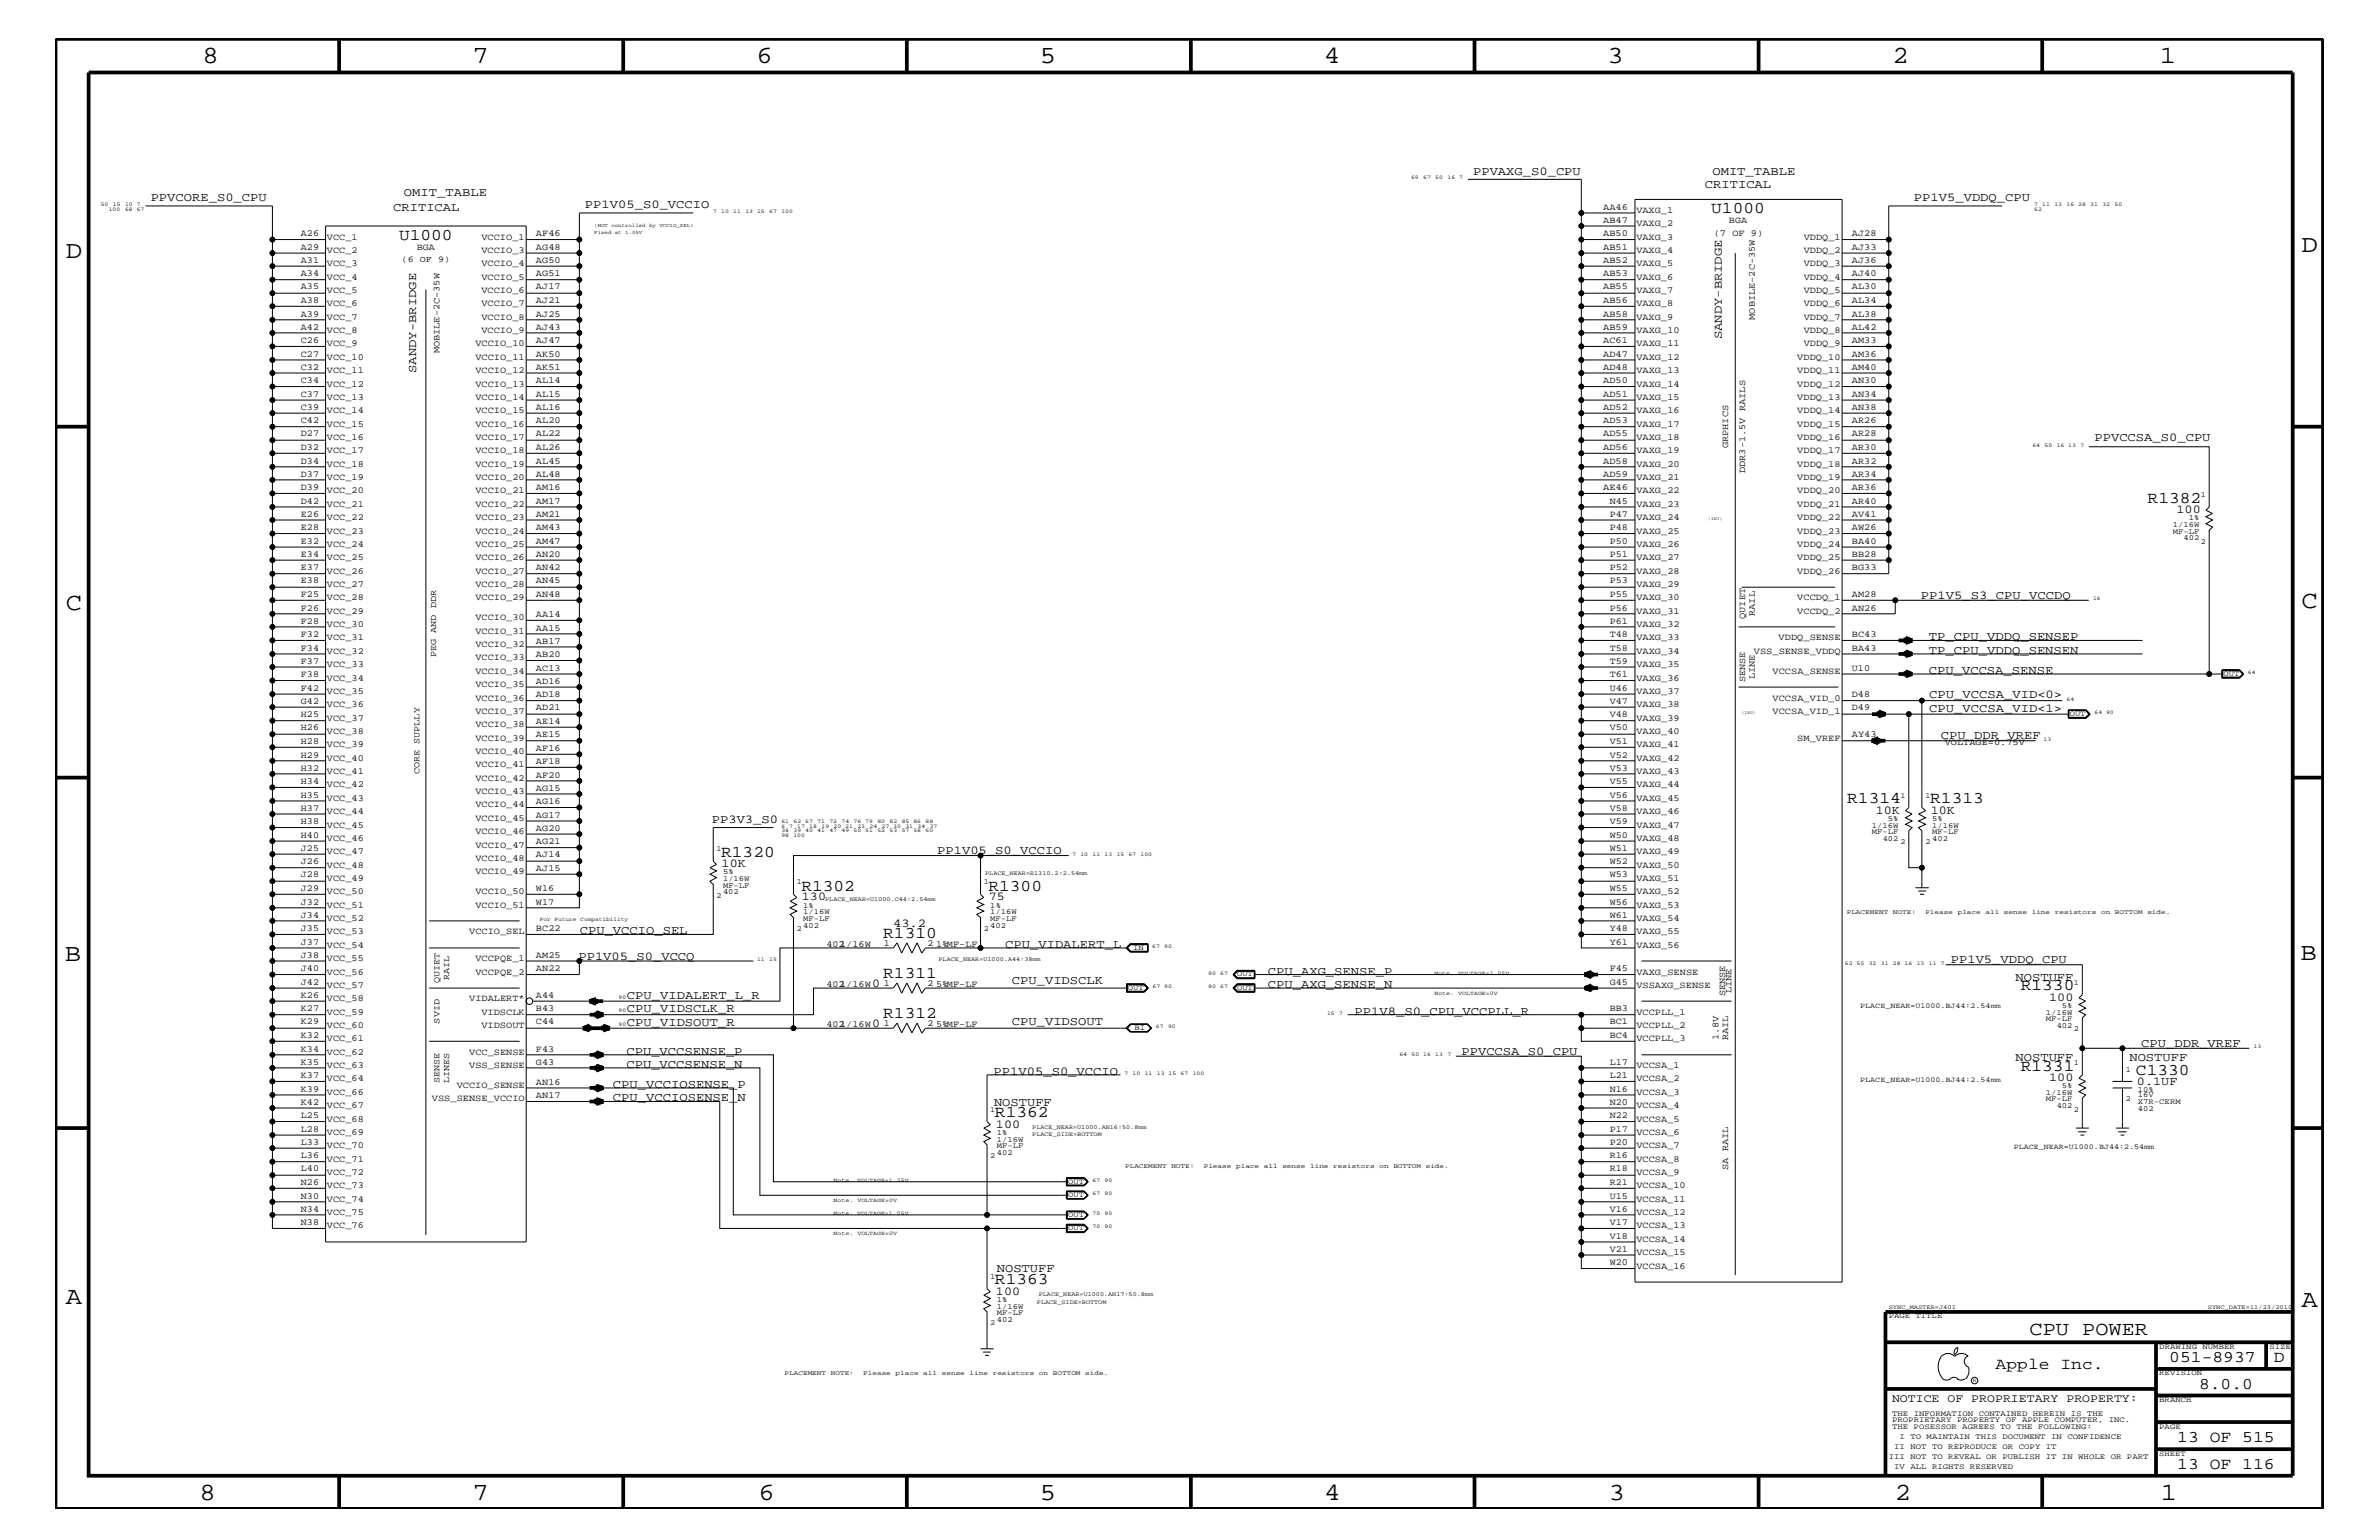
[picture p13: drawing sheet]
<svg xmlns="http://www.w3.org/2000/svg" width="432mm" height="279mm" viewBox="0 0 432 279" stroke-linecap="round" stroke-linejoin="round" font-family="sans-serif">
<defs><g id="words">
<g font-size="4.5">
<text x="36.7" y="11.5">8</text>
<text x="85.8" y="11.5">7</text>
<text x="137.3" y="11.5">6</text>
<text x="188.7" y="11.5">5</text>
<text x="240.3" y="11.5">4</text>
<text x="291.8" y="11.5">3</text>
<text x="343.5" y="11.5">2</text>
<text x="392" y="11.5">1</text>
<text x="11.9" y="46.8">D</text>
<text x="417.7" y="45.7">D</text>
<text x="11.9" y="110.6">C</text>
<text x="417.7" y="110.3">C</text>
<text x="11.8" y="174.3">B</text>
<text x="417.6" y="174.2">B</text>
<text x="11.9" y="236.7">A</text>
<text x="417.7" y="237.1">A</text>
<text x="36.2" y="272.1">8</text>
<text x="85.8" y="272.1">7</text>
<text x="137.7" y="272.1">6</text>
<text x="188.7" y="272.1">5</text>
<text x="240.4" y="272.1">4</text>
<text x="292" y="272.1">3</text>
<text x="343.9" y="272.1">2</text>
<text x="392.2" y="272.1">1</text>
</g>
<text font-size="3.6" x="368.4" y="242.3">CPU POWER</text>
<g font-size="3">
<text x="310.6" y="38.6">U1000</text>
<text x="72.4" y="43.5">U1000</text>
<text x="389.8" y="91.2">R1382</text>
<text x="335.3" y="145.7">R1314</text>
<text x="350.4" y="145.7">R1313</text>
<text x="130.9" y="155.5">R1320</text>
<text x="145.5" y="161.6">R1302</text>
<text x="179.4" y="161.6">R1300</text>
<text x="160.3" y="170.1">R1310</text>
<text x="160.3" y="177.4">R1311</text>
<text x="366.8" y="179.7">R1330</text>
<text x="160.3" y="184.7">R1312</text>
<text x="366.8" y="194.3">R1331</text>
<text x="387.7" y="195">C1330</text>
<text x="180.6" y="202.7">R1362</text>
<text x="180.6" y="233">R1363</text>
<text x="362.2" y="248.4">Apple Inc.</text>
<text x="393.7" y="247.1">051-8937</text>
<text x="399.2" y="252">8.0.0</text>
<text x="412.7" y="247.1">D</text>
<text x="395.2" y="261.6">13 OF 515</text>
<text x="395.2" y="266.6">13 OF 116</text>
</g>
<g font-size="2.2">
<text x="73.3" y="35.5">OMIT_TABLE</text>
<text x="267.4" y="31.7">PPVAXG_S0_CPU</text>
<text x="309.5" y="34.1">CRITICAL</text>
<text x="310.8" y="31.7">OMIT_TABLE</text>
<text x="27.3" y="36.5">PPVCORE_S0_CPU</text>
<text x="71.4" y="38.2">CRITICAL</text>
<text x="106.2" y="37.8">PP1V05_S0_VCCIO</text>
<text x="347.4" y="36.5">PP1V5_VDDQ_CPU</text>
<text x="312.5" y="61.6" transform="rotate(-90 312.5 61.6)">SANDY-BRIDGE</text>
<text x="75.5" y="67.7" transform="rotate(-90 75.5 67.7)">SANDY-BRIDGE</text>
<text x="380.2" y="80">PPVCCSA_S0_CPU</text>
<text x="395.1" y="93.1">100</text>
<text x="348.7" y="108.7">PP1V5_S3_CPU_VCCDQ</text>
<text x="350.1" y="116.2">TP_CPU_VDDQ_SENSEP</text>
<text x="350.1" y="118.6">TP_CPU_VDDQ_SENSEN</text>
<text x="350.1" y="122.3">CPU_VCCSA_SENSE</text>
<text x="350.2" y="129.1">CPU_VCCSA_VID&lt;1&gt;</text>
<text x="350.2" y="126.7">CPU_VCCSA_VID&lt;0&gt;</text>
<text x="352.3" y="134.1">CPU_DDR_VREF</text>
<text x="129.2" y="149.3">PP3V3_S0</text>
<text x="340.4" y="147.6">10K</text>
<text x="350.4" y="147.6">10K</text>
<text x="170.1" y="155">PP1V05_S0_VCCIO</text>
<text x="131" y="157.3">10K</text>
<text x="145.5" y="163.4">130</text>
<text x="179.5" y="163.4">75</text>
<text x="105.2" y="169.5">CPU_VCCIO_SEL</text>
<text x="162.1" y="168.2">43.2</text>
<text x="182.5" y="172">CPU_VIDALERT_L</text>
<text x="105" y="174.2">PP1V05_S0_VCCQ</text>
<text x="158.3" y="179.1">0</text>
<text x="183.6" y="178.5">CPU_VIDSCLK</text>
<text x="230.1" y="179.3">CPU_AXG_SENSE_N</text>
<text x="230.1" y="176.8">CPU_AXG_SENSE_P</text>
<text x="354.1" y="174.8">PP1V5_VDDQ_CPU</text>
<text x="365.8" y="178">NOSTUFF</text>
<text x="113.8" y="181.3">CPU_VIDALERT_L_R</text>
<text x="113.8" y="183.7">CPU_VIDSCLK_R</text>
<text x="245.9" y="184.1">PP1V8_S0_CPU_VCCPLL_R</text>
<text x="371.9" y="181.6">100</text>
<text x="113.7" y="191.4">CPU_VCCSENSE_P</text>
<text x="113.8" y="186.2">CPU_VIDSOUT_R</text>
<text x="158.3" y="186.4">0</text>
<text x="183.6" y="186">CPU_VIDSOUT</text>
<text x="265.3" y="191.4">PPVCCSA_S0_CPU</text>
<text x="388.6" y="189.9">CPU_DDR_VREF</text>
<text x="111.3" y="197.4">CPU_VCCIOSENSE_P</text>
<text x="113.7" y="193.7">CPU_VCCSENSE_N</text>
<text x="180.3" y="195">PP1V05_S0_VCCIO</text>
<text x="365.8" y="192.6">NOSTUFF</text>
<text x="371.9" y="196.1">100</text>
<text x="386.5" y="192.6">NOSTUFF</text>
<text x="387.9" y="196.8">0.1UF</text>
<text x="111.3" y="199.8">CPU_VCCIOSENSE_N</text>
<text x="180.4" y="200.6">NOSTUFF</text>
<text x="180.8" y="204.6">100</text>
<text x="180.9" y="230.7">NOSTUFF</text>
<text x="180.8" y="234.9">100</text>
</g>
<text font-size="2.1" x="343.4" y="254.4">NOTICE OF PROPRIETARY PROPERTY:</text>
<g font-size="1.7">
<text x="291" y="38">AA46</text>
<text x="291" y="40.4">AB47</text>
<text x="297" y="38.6">VAXG_1</text>
<text x="297" y="41">VAXG_2</text>
<text x="313.8" y="40.4">BGA</text>
<text x="54.6" y="42.9">A26</text>
<text x="54.6" y="45.3">A29</text>
<text x="54.6" y="47.7">A31</text>
<text x="59.4" y="45.9">VCC_2</text>
<text x="59.4" y="43.5">VCC_1</text>
<text x="75.6" y="45.3">BGA</text>
<text x="87.4" y="45.9">VCCIO_3</text>
<text x="87.4" y="43.5">VCCIO_1</text>
<text x="97.3" y="42.9">AF46</text>
<text x="97.3" y="45.3">AG48</text>
<text x="97.3" y="47.7">AG50</text>
<text x="291" y="42.9">AB50</text>
<text x="291" y="45.3">AB51</text>
<text x="291" y="47.7">AB52</text>
<text x="297" y="45.9">VAXG_4</text>
<text x="297" y="43.5">VAXG_3</text>
<text x="311.1" y="42.9">(7 OF 9)</text>
<text x="327.4" y="43.5">VDDQ_1</text>
<text x="327.4" y="45.9">VDDQ_2</text>
<text x="336.1" y="42.9">AJ28</text>
<text x="336.1" y="45.3">AJ33</text>
<text x="336.1" y="47.7">AJ36</text>
<text x="54.6" y="50.2">A34</text>
<text x="54.6" y="52.5">A35</text>
<text x="59.4" y="53.2">VCC_5</text>
<text x="59.4" y="50.7">VCC_4</text>
<text x="59.4" y="48.3">VCC_3</text>
<text x="87.4" y="53.2">VCCIO_6</text>
<text x="87.4" y="50.7">VCCIO_5</text>
<text x="87.4" y="48.3">VCCIO_4</text>
<text x="97.3" y="50.2">AG51</text>
<text x="97.3" y="52.5">AJ17</text>
<text x="291" y="50.2">AB53</text>
<text x="291" y="52.5">AB55</text>
<text x="297" y="48.3">VAXG_5</text>
<text x="297" y="50.7">VAXG_6</text>
<text x="297" y="53.2">VAXG_7</text>
<text x="327.4" y="48.3">VDDQ_3</text>
<text x="327.4" y="50.7">VDDQ_4</text>
<text x="327.4" y="53.2">VDDQ_5</text>
<text x="336.1" y="50.2">AJ40</text>
<text x="336.1" y="52.5">AL30</text>
<text x="54.6" y="55">A38</text>
<text x="54.6" y="57.4">A39</text>
<text x="54.6" y="59.8">A42</text>
<text x="59.4" y="58">VCC_7</text>
<text x="59.4" y="55.6">VCC_6</text>
<text x="87.4" y="58">VCCIO_8</text>
<text x="87.4" y="55.6">VCCIO_7</text>
<text x="97.3" y="55">AJ21</text>
<text x="97.3" y="57.4">AJ25</text>
<text x="97.3" y="59.8">AJ43</text>
<text x="291" y="55">AB56</text>
<text x="291" y="57.4">AB58</text>
<text x="291" y="59.8">AB59</text>
<text x="297" y="55.6">VAXG_8</text>
<text x="297" y="58">VAXG_9</text>
<text x="318.5" y="58" transform="rotate(-90 318.5 58)">MOBILE-2C-35W</text>
<text x="327.4" y="55.6">VDDQ_6</text>
<text x="327.4" y="58">VDDQ_7</text>
<text x="336.1" y="55">AL34</text>
<text x="336.1" y="57.4">AL38</text>
<text x="336.1" y="59.8">AL42</text>
<text x="54.6" y="62.3">C26</text>
<text x="54.6" y="64.7">C27</text>
<text x="59.4" y="65.3">VCC_10</text>
<text x="59.4" y="62.9">VCC_9</text>
<text x="59.4" y="60.4">VCC_8</text>
<text x="79.8" y="64.1" transform="rotate(-90 79.8 64.1)">MOBILE-2C-35W</text>
<text x="86.3" y="65.3">VCCIO_11</text>
<text x="86.3" y="62.9">VCCIO_10</text>
<text x="87.4" y="60.4">VCCIO_9</text>
<text x="97.3" y="62.3">AJ47</text>
<text x="97.3" y="64.7">AK50</text>
<text x="291" y="62.3">AC61</text>
<text x="291" y="64.7">AD47</text>
<text x="297" y="60.4">VAXG_10</text>
<text x="297" y="62.9">VAXG_11</text>
<text x="297" y="65.3">VAXG_12</text>
<text x="326.2" y="65.3">VDDQ_10</text>
<text x="327.4" y="60.4">VDDQ_8</text>
<text x="327.4" y="62.9">VDDQ_9</text>
<text x="336.1" y="62.3">AM33</text>
<text x="336.1" y="64.7">AM36</text>
<text x="54.6" y="67.1">C32</text>
<text x="54.6" y="69.5">C34</text>
<text x="54.6" y="72">C37</text>
<text x="59.4" y="70.1">VCC_12</text>
<text x="59.4" y="67.7">VCC_11</text>
<text x="86.3" y="70.1">VCCIO_13</text>
<text x="86.3" y="67.7">VCCIO_12</text>
<text x="97.3" y="67.1">AK51</text>
<text x="97.3" y="69.5">AL14</text>
<text x="97.3" y="72">AL15</text>
<text x="291" y="67.1">AD48</text>
<text x="291" y="69.5">AD50</text>
<text x="291" y="72">AD51</text>
<text x="297" y="67.7">VAXG_13</text>
<text x="297" y="70.1">VAXG_14</text>
<text x="326.2" y="67.7">VDDQ_11</text>
<text x="326.2" y="70.1">VDDQ_12</text>
<text x="336.1" y="67.1">AM40</text>
<text x="336.1" y="69.5">AN30</text>
<text x="336.1" y="72">AN34</text>
<text x="54.6" y="74.4">C39</text>
<text x="54.6" y="76.8">C42</text>
<text x="59.4" y="77.4">VCC_15</text>
<text x="59.4" y="75">VCC_14</text>
<text x="59.4" y="72.6">VCC_13</text>
<text x="86.3" y="77.4">VCCIO_16</text>
<text x="86.3" y="75">VCCIO_15</text>
<text x="86.3" y="72.6">VCCIO_14</text>
<text x="97.3" y="74.4">AL16</text>
<text x="97.3" y="76.8">AL20</text>
<text x="291" y="74.4">AD52</text>
<text x="291" y="76.8">AD53</text>
<text x="297" y="72.6">VAXG_15</text>
<text x="297" y="75">VAXG_16</text>
<text x="297" y="77.4">VAXG_17</text>
<text x="326.2" y="72.6">VDDQ_13</text>
<text x="326.2" y="75">VDDQ_14</text>
<text x="326.2" y="77.4">VDDQ_15</text>
<text x="336.1" y="74.4">AN38</text>
<text x="336.1" y="76.8">AR26</text>
<text x="54.6" y="79.2">D27</text>
<text x="54.6" y="81.6">D32</text>
<text x="59.4" y="82.2">VCC_17</text>
<text x="59.4" y="79.9">VCC_16</text>
<text x="86.3" y="82.2">VCCIO_18</text>
<text x="86.3" y="79.9">VCCIO_17</text>
<text x="97.3" y="79.2">AL22</text>
<text x="97.3" y="81.6">AL26</text>
<text x="291" y="79.2">AD55</text>
<text x="291" y="81.6">AD56</text>
<text x="297" y="79.9">VAXG_18</text>
<text x="297" y="82.2">VAXG_19</text>
<text x="313.7" y="81.4" transform="rotate(-90 313.7 81.4)">GRPHICS</text>
<text x="326.2" y="79.9">VDDQ_16</text>
<text x="326.2" y="82.2">VDDQ_17</text>
<text x="336.1" y="79.2">AR28</text>
<text x="336.1" y="81.6">AR30</text>
<text x="54.6" y="84.1">D34</text>
<text x="54.6" y="86.5">D37</text>
<text x="54.6" y="88.9">D39</text>
<text x="59.4" y="89.5">VCC_20</text>
<text x="59.4" y="87.1">VCC_19</text>
<text x="59.4" y="84.7">VCC_18</text>
<text x="86.3" y="89.5">VCCIO_21</text>
<text x="86.3" y="87.1">VCCIO_20</text>
<text x="86.3" y="84.7">VCCIO_19</text>
<text x="97.3" y="84.1">AL45</text>
<text x="97.3" y="86.5">AL48</text>
<text x="97.3" y="88.9">AM16</text>
<text x="291" y="84.1">AD58</text>
<text x="291" y="86.5">AD59</text>
<text x="291" y="88.9">AE46</text>
<text x="297" y="84.7">VAXG_20</text>
<text x="297" y="87.1">VAXG_21</text>
<text x="297" y="89.5">VAXG_22</text>
<text x="316.7" y="85.8" transform="rotate(-90 316.7 85.8)">DDR3-1.5V RAILS</text>
<text x="326.2" y="84.7">VDDQ_18</text>
<text x="326.2" y="89.5">VDDQ_20</text>
<text x="326.2" y="87.1">VDDQ_19</text>
<text x="336.1" y="84.1">AR32</text>
<text x="336.1" y="86.5">AR34</text>
<text x="336.1" y="88.9">AR36</text>
<text x="54.6" y="91.4">D42</text>
<text x="54.6" y="93.8">E26</text>
<text x="59.4" y="94.3">VCC_22</text>
<text x="59.4" y="92">VCC_21</text>
<text x="86.3" y="94.3">VCCIO_23</text>
<text x="86.3" y="92">VCCIO_22</text>
<text x="97.3" y="91.4">AM17</text>
<text x="97.3" y="93.8">AM21</text>
<text x="292.2" y="91.4">N45</text>
<text x="292.2" y="93.8">P47</text>
<text x="297" y="92">VAXG_23</text>
<text x="297" y="94.3">VAXG_24</text>
<text x="326.2" y="92">VDDQ_21</text>
<text x="326.2" y="94.3">VDDQ_22</text>
<text x="336.1" y="91.4">AR40</text>
<text x="336.1" y="93.8">AV41</text>
<text x="54.6" y="96.2">E28</text>
<text x="54.6" y="98.7">E32</text>
<text x="54.6" y="101">E34</text>
<text x="59.4" y="101.6">VCC_25</text>
<text x="59.4" y="99.3">VCC_24</text>
<text x="59.4" y="96.8">VCC_23</text>
<text x="86.3" y="101.6">VCCIO_26</text>
<text x="86.3" y="99.3">VCCIO_25</text>
<text x="86.3" y="96.8">VCCIO_24</text>
<text x="97.3" y="96.2">AM43</text>
<text x="97.3" y="98.7">AM47</text>
<text x="97.3" y="101">AN20</text>
<text x="292.2" y="96.2">P48</text>
<text x="292.2" y="98.7">P50</text>
<text x="292.2" y="101">P51</text>
<text x="297" y="96.8">VAXG_25</text>
<text x="297" y="99.3">VAXG_26</text>
<text x="297" y="101.6">VAXG_27</text>
<text x="326.2" y="96.8">VDDQ_23</text>
<text x="326.2" y="99.3">VDDQ_24</text>
<text x="326.2" y="101.6">VDDQ_25</text>
<text x="336.1" y="96.2">AW26</text>
<text x="336.1" y="98.7">BA40</text>
<text x="336.1" y="101">BB28</text>
<text x="54.6" y="103.5">E37</text>
<text x="54.6" y="105.9">E38</text>
<text x="59.4" y="106.5">VCC_27</text>
<text x="59.4" y="104.1">VCC_26</text>
<text x="86.3" y="106.5">VCCIO_28</text>
<text x="86.3" y="104.1">VCCIO_27</text>
<text x="97.3" y="103.5">AN42</text>
<text x="97.3" y="105.9">AN45</text>
<text x="292.2" y="103.5">P52</text>
<text x="292.2" y="105.9">P53</text>
<text x="297" y="104.1">VAXG_28</text>
<text x="297" y="106.5">VAXG_29</text>
<text x="326.2" y="104.1">VDDQ_26</text>
<text x="336.1" y="103.5">BG33</text>
<text x="54.6" y="108.3">F25</text>
<text x="54.6" y="110.8">F26</text>
<text x="54.6" y="113.1">F28</text>
<text x="59.4" y="113.7">VCC_30</text>
<text x="59.4" y="111.4">VCC_29</text>
<text x="59.4" y="108.9">VCC_28</text>
<text x="86.3" y="108.9">VCCIO_29</text>
<text x="86.3" y="112.6">VCCIO_30</text>
<text x="97.3" y="112">AA14</text>
<text x="97.3" y="108.3">AN48</text>
<text x="292.2" y="108.3">P55</text>
<text x="292.2" y="110.8">P56</text>
<text x="292.2" y="113.1">P61</text>
<text x="297" y="108.9">VAXG_30</text>
<text x="297" y="111.4">VAXG_31</text>
<text x="297" y="113.7">VAXG_32</text>
<text x="316.7" y="112.3" transform="rotate(-90 316.7 112.3)">QUIET</text>
<text x="318.5" y="111.7" transform="rotate(-90 318.5 111.7)">RAIL</text>
<text x="326.2" y="108.9">VCCDQ_1</text>
<text x="326.2" y="111.4">VCCDQ_2</text>
<text x="336.1" y="108.3">AM28</text>
<text x="336.1" y="110.8">AN26</text>
<text x="54.6" y="115.6">F32</text>
<text x="54.6" y="118.1">F34</text>
<text x="59.4" y="118.6">VCC_32</text>
<text x="59.4" y="116.2">VCC_31</text>
<text x="86.3" y="119.8">VCCIO_33</text>
<text x="86.3" y="117.4">VCCIO_32</text>
<text x="86.3" y="115">VCCIO_31</text>
<text x="97.3" y="114.4">AA15</text>
<text x="97.3" y="116.8">AB17</text>
<text x="97.3" y="119.2">AB20</text>
<text x="292.2" y="115.6">T48</text>
<text x="292.2" y="118.1">T58</text>
<text x="297" y="116.2">VAXG_33</text>
<text x="297" y="118.6">VAXG_34</text>
<text x="318.3" y="118.6">VSS_SENSE_VDDQ</text>
<text x="322.8" y="116.2">VDDQ_SENSE</text>
<text x="336.1" y="115.6">BC43</text>
<text x="336.1" y="118.1">BA43</text>
<text x="54.6" y="120.4">F37</text>
<text x="54.6" y="122.9">F38</text>
<text x="54.6" y="125.3">F42</text>
<text x="59.4" y="125.9">VCC_35</text>
<text x="59.4" y="123.5">VCC_34</text>
<text x="59.4" y="121">VCC_33</text>
<text x="86.3" y="124.7">VCCIO_35</text>
<text x="86.3" y="122.3">VCCIO_34</text>
<text x="97.3" y="121.7">AC13</text>
<text x="97.3" y="124.1">AD16</text>
<text x="292.2" y="120.4">T59</text>
<text x="292.2" y="122.9">T61</text>
<text x="292.2" y="125.3">U46</text>
<text x="297" y="121">VAXG_35</text>
<text x="297" y="123.5">VAXG_36</text>
<text x="297" y="125.9">VAXG_37</text>
<text x="316.7" y="123.8" transform="rotate(-90 316.7 123.8)">SENSE</text>
<text x="318.5" y="123.3" transform="rotate(-90 318.5 123.3)">LINE</text>
<text x="321.7" y="122.3">VCCSA_SENSE</text>
<text x="336.1" y="121.7">U10</text>
<text x="54.6" y="127.7">G42</text>
<text x="54.6" y="130.2">H25</text>
<text x="59.4" y="130.8">VCC_37</text>
<text x="59.4" y="128.3">VCC_36</text>
<text x="86.3" y="131.9">VCCIO_38</text>
<text x="86.3" y="129.6">VCCIO_37</text>
<text x="86.3" y="127.1">VCCIO_36</text>
<text x="97.3" y="126.5">AD18</text>
<text x="97.3" y="128.9">AD21</text>
<text x="97.3" y="131.3">AE14</text>
<text x="292.2" y="127.7">V47</text>
<text x="292.2" y="130.2">V48</text>
<text x="297" y="128.3">VAXG_38</text>
<text x="297" y="130.8">VAXG_39</text>
<text x="321.7" y="127.1">VCCSA_VID_0</text>
<text x="321.7" y="129.6">VCCSA_VID_1</text>
<text x="336.1" y="126.5">D48</text>
<text x="336.1" y="128.9">D49</text>
<text x="54.6" y="132.5">H26</text>
<text x="54.6" y="135">H28</text>
<text x="54.6" y="137.4">H29</text>
<text x="59.4" y="135.6">VCC_39</text>
<text x="59.4" y="133.2">VCC_38</text>
<text x="86.3" y="136.8">VCCIO_40</text>
<text x="86.3" y="134.4">VCCIO_39</text>
<text x="97.3" y="133.8">AE15</text>
<text x="97.3" y="136.2">AF16</text>
<text x="292.2" y="132.5">V50</text>
<text x="292.2" y="135">V51</text>
<text x="292.2" y="137.4">V52</text>
<text x="297" y="133.2">VAXG_40</text>
<text x="297" y="135.6">VAXG_41</text>
<text x="326.2" y="134.4">SM_VREF</text>
<text x="336.1" y="133.8">AY43</text>
<text x="353" y="135.2">VOLTAGE=0.75V</text>
<text x="54.6" y="139.8">H32</text>
<text x="54.6" y="142.3">H34</text>
<text x="59.4" y="142.9">VCC_42</text>
<text x="59.4" y="140.4">VCC_41</text>
<text x="59.4" y="138">VCC_40</text>
<text x="86.3" y="141.7">VCCIO_42</text>
<text x="86.3" y="139.2">VCCIO_41</text>
<text x="97.3" y="138.6">AF18</text>
<text x="97.3" y="141.1">AF20</text>
<text x="97.3" y="143.5">AG15</text>
<text x="292.2" y="139.8">V53</text>
<text x="292.2" y="142.3">V55</text>
<text x="297" y="138">VAXG_42</text>
<text x="297" y="140.4">VAXG_43</text>
<text x="297" y="142.9">VAXG_44</text>
<text x="54.6" y="144.7">H35</text>
<text x="54.6" y="147.1">H37</text>
<text x="54.6" y="149.5">H38</text>
<text x="59.4" y="147.7">VCC_44</text>
<text x="59.4" y="145.3">VCC_43</text>
<text x="86.3" y="149">VCCIO_45</text>
<text x="86.3" y="146.5">VCCIO_44</text>
<text x="86.3" y="144">VCCIO_43</text>
<text x="97.3" y="145.9">AG16</text>
<text x="97.3" y="148.4">AG17</text>
<text x="292.2" y="144.7">V56</text>
<text x="292.2" y="147.1">V58</text>
<text x="292.2" y="149.5">V59</text>
<text x="297" y="145.3">VAXG_45</text>
<text x="297" y="147.7">VAXG_46</text>
<text x="54.6" y="152">H40</text>
<text x="54.6" y="154.4">J25</text>
<text x="59.4" y="155">VCC_47</text>
<text x="59.4" y="152.6">VCC_46</text>
<text x="59.4" y="150.1">VCC_45</text>
<text x="86.3" y="153.8">VCCIO_47</text>
<text x="86.3" y="151.3">VCCIO_46</text>
<text x="97.3" y="150.7">AG20</text>
<text x="97.3" y="153.2">AG21</text>
<text x="97.3" y="155.6">AJ14</text>
<text x="292.2" y="152">W50</text>
<text x="292.2" y="154.4">W51</text>
<text x="297" y="150.1">VAXG_47</text>
<text x="297" y="152.6">VAXG_48</text>
<text x="297" y="155">VAXG_49</text>
<text x="54.6" y="156.8">J26</text>
<text x="54.6" y="159.2">J28</text>
<text x="54.6" y="161.7">J29</text>
<text x="59.4" y="159.9">VCC_49</text>
<text x="59.4" y="157.4">VCC_48</text>
<text x="86.3" y="158.6">VCCIO_49</text>
<text x="86.3" y="156.2">VCCIO_48</text>
<text x="97.3" y="158">AJ15</text>
<text x="97.3" y="161.7">W16</text>
<text x="292.2" y="156.8">W52</text>
<text x="292.2" y="159.2">W53</text>
<text x="292.2" y="161.7">W55</text>
<text x="297" y="157.4">VAXG_50</text>
<text x="297" y="159.9">VAXG_51</text>
<text x="54.6" y="164.1">J32</text>
<text x="54.6" y="166.5">J34</text>
<text x="59.4" y="167.1">VCC_52</text>
<text x="59.4" y="164.7">VCC_51</text>
<text x="59.4" y="162.2">VCC_50</text>
<text x="86.3" y="164.7">VCCIO_51</text>
<text x="86.3" y="162.2">VCCIO_50</text>
<text x="97.3" y="164.1">W17</text>
<text x="292.2" y="164.1">W56</text>
<text x="292.2" y="166.5">W61</text>
<text x="297" y="162.2">VAXG_52</text>
<text x="297" y="164.7">VAXG_53</text>
<text x="297" y="167.1">VAXG_54</text>
<text x="54.6" y="168.9">J35</text>
<text x="54.6" y="171.4">J37</text>
<text x="54.6" y="173.8">J38</text>
<text x="59.4" y="172">VCC_54</text>
<text x="59.4" y="169.5">VCC_53</text>
<text x="85.2" y="169.5">VCCIO_SEL</text>
<text x="97.3" y="168.9">BC22</text>
<text x="97.3" y="173.8">AM25</text>
<text x="150" y="171.7">402</text>
<text x="152.5" y="171.7">1/16W</text>
<text x="160.4" y="171.6">1</text>
<text x="168.3" y="171.6">2</text>
<text x="169.9" y="171.7">1%MF-LF</text>
<text x="292.2" y="168.9">Y48</text>
<text x="292.2" y="171.4">Y61</text>
<text x="297" y="169.5">VAXG_55</text>
<text x="297" y="172">VAXG_56</text>
<text x="54.6" y="176.2">J40</text>
<text x="54.6" y="178.7">J42</text>
<text x="59.4" y="179.3">VCC_57</text>
<text x="59.4" y="176.8">VCC_56</text>
<text x="59.4" y="174.4">VCC_55</text>
<text x="86.3" y="174.4">VCCPQE_1</text>
<text x="86.3" y="176.8">VCCPQE_2</text>
<text x="97.3" y="176.2">AN22</text>
<text x="150" y="179">402</text>
<text x="152.5" y="179">1/16W</text>
<text x="160.4" y="178.8">1</text>
<text x="168.3" y="178.8">2</text>
<text x="169.9" y="179">5%MF-LF</text>
<text x="292.2" y="176.2">F45</text>
<text x="292.2" y="178.7">G45</text>
<text x="297" y="176.8">VAXG_SENSE</text>
<text x="297" y="179.3">VSSAXG_SENSE</text>
<text x="54.6" y="181">K26</text>
<text x="54.6" y="183.5">K27</text>
<text x="54.6" y="185.9">K29</text>
<text x="59.4" y="184.1">VCC_59</text>
<text x="59.4" y="181.6">VCC_58</text>
<text x="85.2" y="181.6">VIDALERT*</text>
<text x="87.4" y="184.1">VIDSCLK</text>
<text x="97.3" y="181">A44</text>
<text x="97.3" y="183.5">B43</text>
<text x="97.3" y="185.9">C44</text>
<text x="292.2" y="183.5">BB3</text>
<text x="292.2" y="185.9">BC1</text>
<text x="297" y="184.1">VCCPLL_1</text>
<text x="313.1" y="180.8" transform="rotate(-90 313.1 180.8)">SENSE</text>
<text x="314.3" y="180.2" transform="rotate(-90 314.3 180.2)">LINE</text>
<text x="54.6" y="188.3">K32</text>
<text x="54.6" y="190.8">K34</text>
<text x="59.4" y="191.4">VCC_62</text>
<text x="59.4" y="188.9">VCC_61</text>
<text x="59.4" y="186.5">VCC_60</text>
<text x="85.2" y="191.4">VCC_SENSE</text>
<text x="87.4" y="186.5">VIDSOUT</text>
<text x="97.3" y="190.8">F43</text>
<text x="150" y="186.3">402</text>
<text x="152.5" y="186.3">1/16W</text>
<text x="160.4" y="186.1">1</text>
<text x="168.3" y="186.1">2</text>
<text x="169.9" y="186.3">5%MF-LF</text>
<text x="292.2" y="188.3">BC4</text>
<text x="297" y="186.5">VCCPLL_2</text>
<text x="297" y="188.9">VCCPLL_3</text>
<text x="311.9" y="188.7" transform="rotate(-90 311.9 188.7)">1.8V</text>
<text x="313.7" y="188.7" transform="rotate(-90 313.7 188.7)">RAIL</text>
<text x="54.6" y="193.2">K35</text>
<text x="54.6" y="195.6">K37</text>
<text x="59.4" y="196.2">VCC_64</text>
<text x="59.4" y="193.7">VCC_63</text>
<text x="82.9" y="197.4">VCCIO_SENSE</text>
<text x="85.2" y="193.7">VSS_SENSE</text>
<text x="97.3" y="196.8">AN16</text>
<text x="97.3" y="193.2">G43</text>
<text x="292.2" y="193.2">L17</text>
<text x="292.2" y="195.6">L21</text>
<text x="297" y="196.2">VCCSA_2</text>
<text x="297" y="193.7">VCCSA_1</text>
<text x="54.6" y="198.1">K39</text>
<text x="54.6" y="200.4">K42</text>
<text x="54.6" y="202.9">L25</text>
<text x="59.4" y="203.5">VCC_68</text>
<text x="59.4" y="201">VCC_67</text>
<text x="59.4" y="198.7">VCC_66</text>
<text x="78.4" y="199.8">VSS_SENSE_VCCIO</text>
<text x="97.3" y="199.2">AN17</text>
<text x="292.2" y="198.1">N16</text>
<text x="292.2" y="200.4">N20</text>
<text x="292.2" y="202.9">N22</text>
<text x="297" y="198.7">VCCSA_3</text>
<text x="297" y="201">VCCSA_4</text>
<text x="297" y="203.5">VCCSA_5</text>
<text x="54.6" y="205.3">L28</text>
<text x="54.6" y="207.7">L33</text>
<text x="59.4" y="208.3">VCC_70</text>
<text x="59.4" y="205.9">VCC_69</text>
<text x="292.2" y="205.3">P17</text>
<text x="292.2" y="207.7">P20</text>
<text x="297" y="205.9">VCCSA_6</text>
<text x="297" y="208.3">VCCSA_7</text>
<text x="54.6" y="210.2">L36</text>
<text x="54.6" y="212.5">L40</text>
<text x="54.6" y="215">N26</text>
<text x="59.4" y="215.6">VCC_73</text>
<text x="59.4" y="213.2">VCC_72</text>
<text x="59.4" y="210.8">VCC_71</text>
<text x="292.2" y="210.2">R16</text>
<text x="292.2" y="212.5">R18</text>
<text x="292.2" y="215">R21</text>
<text x="297" y="210.8">VCCSA_8</text>
<text x="297" y="213.2">VCCSA_9</text>
<text x="297" y="215.6">VCCSA_10</text>
<text x="313.7" y="212.2" transform="rotate(-90 313.7 212.2)">SA RAIL</text>
<text x="54.6" y="217.5">N30</text>
<text x="54.6" y="219.8">N34</text>
<text x="59.4" y="220.4">VCC_75</text>
<text x="59.4" y="218">VCC_74</text>
<text x="292.2" y="217.5">U15</text>
<text x="292.2" y="219.8">V16</text>
<text x="297" y="218">VCCSA_11</text>
<text x="297" y="220.4">VCCSA_12</text>
<text x="54.6" y="222.3">N38</text>
<text x="59.4" y="222.9">VCC_76</text>
<text x="292.2" y="222.3">V17</text>
<text x="292.2" y="224.7">V18</text>
<text x="292.2" y="227.1">V21</text>
<text x="297" y="222.9">VCCSA_13</text>
<text x="297" y="227.7">VCCSA_15</text>
<text x="297" y="225.3">VCCSA_14</text>
<text x="292.2" y="229.6">W20</text>
<text x="297" y="230.2">VCCSA_16</text>
</g>
<g font-size="1.6">
<text x="72.9" y="47.5">(6 OF 9)</text>
<text x="79.2" y="119.2" transform="rotate(-90 79.2 119.2)">PEG AND DDR</text>
<text x="76.1" y="140.4" transform="rotate(-90 76.1 140.4)">CORE SUPLLY</text>
<text x="79.8" y="178.4" transform="rotate(-90 79.8 178.4)">QUIET</text>
<text x="81.5" y="177.8" transform="rotate(-90 81.5 177.8)">RAIL</text>
<text x="79.8" y="185.7" transform="rotate(-90 79.8 185.7)">SVID</text>
<text x="79.8" y="196.5" transform="rotate(-90 79.8 196.5)">SENSE</text>
<text x="81.5" y="196.5" transform="rotate(-90 81.5 196.5)">LINES</text>
</g>
<g font-size="1.4">
<text x="394.4" y="95.6">1/16W</text>
<text x="397.3" y="94.3">1%</text>
<text x="399.5" y="90.1">1</text>
<text x="394.4" y="96.8">MF-LF</text>
<text x="396.3" y="98">402</text>
<text x="399.5" y="98.7">2</text>
<text x="403.6" y="122.6">OUT</text>
<text x="375.7" y="129.9">OUT</text>
<text x="342.6" y="149">5%</text>
<text x="344.9" y="144.7">1</text>
<text x="349.5" y="144.7">1</text>
<text x="350.7" y="149">5%</text>
<text x="130" y="154.4">1</text>
<text x="339.8" y="150.1">1/16W</text>
<text x="339.8" y="151.3">MF-LF</text>
<text x="341.7" y="152.6">402</text>
<text x="344.9" y="153.2">2</text>
<text x="349.5" y="153.2">2</text>
<text x="350.7" y="152.6">402</text>
<text x="350.7" y="151.3">MF-LF</text>
<text x="350.7" y="150.1">1/16W</text>
<text x="131.2" y="161.1">MF-LF</text>
<text x="131.2" y="159.9">1/16W</text>
<text x="131.2" y="158.6">5%</text>
<text x="144.6" y="160.5">1</text>
<text x="178.6" y="160.5">1</text>
<text x="130" y="162.8">2</text>
<text x="131.2" y="162.2">402</text>
<text x="145.8" y="167.1">MF-LF</text>
<text x="145.8" y="165.9">1/16W</text>
<text x="145.8" y="164.7">1%</text>
<text x="179.7" y="164.7">1%</text>
<text x="179.7" y="165.9">1/16W</text>
<text x="179.7" y="167.1">MF-LF</text>
<text x="144.6" y="168.9">2</text>
<text x="145.8" y="168.3">402</text>
<text x="178.6" y="168.9">2</text>
<text x="179.7" y="168.3">402</text>
<text x="205.7" y="172.3">IN</text>
<text x="204.7" y="179.6">OUT</text>
<text x="224.5" y="177.2">OUT</text>
<text x="224.5" y="179.6">OUT</text>
<text x="376.4" y="178.7">1</text>
<text x="337.7" y="182.9">PLACE_NEAR=U1000.BJ44:2.54mm</text>
<text x="371.3" y="185.3">MF-LF</text>
<text x="371.3" y="184.1">1/16W</text>
<text x="374.2" y="182.9">5%</text>
<text x="205.9" y="186.9">BI</text>
<text x="373.3" y="186.5">402</text>
<text x="376.4" y="187.1">2</text>
<text x="337.7" y="196.3">PLACE_NEAR=U1000.BJ44:2.54mm</text>
<text x="374.2" y="197.4">5%</text>
<text x="376.4" y="193.2">1</text>
<text x="385.8" y="194.4">1</text>
<text x="179.7" y="201.7">1</text>
<text x="371.3" y="199.8">MF-LF</text>
<text x="371.3" y="198.7">1/16W</text>
<text x="373.3" y="201">402</text>
<text x="376.4" y="201.7">2</text>
<text x="385.8" y="199.8">2</text>
<text x="388" y="198.1">10%</text>
<text x="388" y="201.5">402</text>
<text x="388" y="200.3">X7R-CERM</text>
<text x="388" y="199.1">16V</text>
<text x="180.9" y="209.6">402</text>
<text x="180.9" y="208.3">MF-LF</text>
<text x="180.9" y="207.1">1/16W</text>
<text x="180.9" y="205.9">1%</text>
<text x="365.5" y="208.4">PLACE_NEAR=U1000.BJ44:2.54mm</text>
<text x="179.7" y="210.2">2</text>
<text x="193.9" y="214.7">OUT</text>
<text x="193.9" y="217.2">OUT</text>
<text x="193.9" y="220.8">OUT</text>
<text x="193.9" y="223.2">OUT</text>
<text x="179.7" y="232">1</text>
<text x="180.9" y="239.9">402</text>
<text x="180.9" y="238.6">MF-LF</text>
<text x="180.9" y="237.4">1/16W</text>
<text x="180.9" y="236.2">1%</text>
<text x="342.8" y="239.2">PAGE TITLE</text>
<text x="179.7" y="240.5">2</text>
<text x="391.9" y="244.7">DRAWING NUMBER</text>
<text x="411.9" y="244.7">SIZE</text>
<text x="391.9" y="249.5">REVISION</text>
<text x="343.4" y="256.8">THE INFORMATION CONTAINED HEREIN IS THE</text>
<text x="391.9" y="254.4">BRANCH</text>
<text x="343.4" y="259.3">THE POSESSOR AGREES TO THE FOLLOWING:</text>
<text x="343.4" y="258">PROPRIETARY PROPERTY OF APPLE COMPUTER, INC.</text>
<text x="343.8" y="262.9">II NOT TO REPRODUCE OR COPY IT</text>
<text x="344.8" y="261.1">I TO MAINTAIN THIS DOCUMENT IN CONFIDENCE</text>
<text x="391.9" y="259.3">PAGE</text>
<text x="342.8" y="264.7">III NOT TO REVEAL OR PUBLISH IT IN WHOLE OR PART</text>
<text x="343.8" y="266.6">IV ALL RIGHTS RESERVED</text>
<text x="391.9" y="264.1">SHEET</text>
</g>
<g font-size="1.2">
<text x="335.2" y="165.9">PLACEMENT</text>
<text x="343.6" y="165.9">NOTE:</text>
<text x="349.5" y="165.9">Please</text>
<text x="355.3" y="165.9">place</text>
<text x="360.4" y="165.9">all</text>
<text x="363.7" y="165.9">sense</text>
<text x="368.8" y="165.9">line</text>
<text x="373" y="165.9">resistors</text>
<text x="381.4" y="165.9">on</text>
<text x="383.9" y="165.9">BOTTOM</text>
<text x="389.8" y="165.9">side.</text>
<text x="204.2" y="211.9">PLACEMENT</text>
<text x="212.6" y="211.9">NOTE:</text>
<text x="218.5" y="211.9">Please</text>
<text x="224.4" y="211.9">place</text>
<text x="229.4" y="211.9">all</text>
<text x="232.8" y="211.9">sense</text>
<text x="237.8" y="211.9">line</text>
<text x="242" y="211.9">resistors</text>
<text x="250.4" y="211.9">on</text>
<text x="252.9" y="211.9">BOTTOM</text>
<text x="258.8" y="211.9">side.</text>
<text x="142.4" y="249.5">PLACEMENT</text>
<text x="150.8" y="249.5">NOTE:</text>
<text x="156.7" y="249.5">Please</text>
<text x="162.6" y="249.5">place</text>
<text x="167.6" y="249.5">all</text>
<text x="170.9" y="249.5">sense</text>
<text x="176" y="249.5">line</text>
<text x="180.2" y="249.5">resistors</text>
<text x="188.6" y="249.5">on</text>
<text x="191.1" y="249.5">BOTTOM</text>
<text x="197" y="249.5">side.</text>
</g>
<g font-size="1.1">
<text x="178.8" y="158.7">PLACE_NEAR=R1310.2:2.54mm</text>
<text x="149.8" y="163.5">PLACE_NEAR=U1000.C44:2.54mm</text>
<text x="170.3" y="174.4">PLACE_NEAR=U1000.A44:38mm</text>
<text x="187.4" y="204.8">PLACE_NEAR=U1000.AN16:50.8mm</text>
<text x="187.4" y="206">PLACE_SIDE=BOTTOM</text>
<text x="188.2" y="236.5">PLACE_SIDE=BOTTOM</text>
<text x="188.6" y="235.1">PLACE_NEAR=U1000.AN17:50.8mm</text>
<text x="342.8" y="237.4">SYNC_MASTER=J40I</text>
<text x="400.7" y="237.4">SYNC_DATE=11/23/2010</text>
</g>
<g font-size="1">
<text x="256.1" y="32.5">69</text>
<text x="258.3" y="32.5">67</text>
<text x="260.5" y="32.5">50</text>
<text x="262.7" y="32.5">16 7</text>
<text x="18.3" y="37.4">50</text>
<text x="19.7" y="38.3">100</text>
<text x="20.5" y="37.4">15</text>
<text x="22.7" y="37.4">10 7</text>
<text x="22.7" y="38.3">68 67</text>
<text x="129.5" y="38.6">7</text>
<text x="130.9" y="38.6">10</text>
<text x="133.1" y="38.6">11</text>
<text x="135.3" y="38.6">13 15</text>
<text x="139.6" y="38.6">67</text>
<text x="141.8" y="38.6">100</text>
<text x="369.2" y="38.3">62</text>
<text x="369.2" y="37.4">7</text>
<text x="370.7" y="37.4">11</text>
<text x="372.9" y="37.4">13</text>
<text x="375.1" y="37.4">16 28</text>
<text x="379.4" y="37.4">31</text>
<text x="381.6" y="37.4">32</text>
<text x="383.8" y="37.4">50</text>
<text x="368.9" y="81.1">64</text>
<text x="371.1" y="81.1">50</text>
<text x="373.3" y="81.1">16 13</text>
<text x="377.6" y="81.1">7</text>
<text x="379.9" y="108.9">16</text>
<text x="408" y="122.3">64</text>
<text x="375.1" y="127.1">64</text>
<text x="380.2" y="129.6">64 90</text>
<text x="370.9" y="134.4">13</text>
<text x="141.8" y="149.3">61</text>
<text x="144" y="149.3">62 67</text>
<text x="148.3" y="149.3">71</text>
<text x="150.5" y="149.3">72</text>
<text x="152.7" y="149.3">74</text>
<text x="154.9" y="149.3">76 79</text>
<text x="159.3" y="149.3">80</text>
<text x="161.5" y="149.3">82</text>
<text x="163.7" y="149.3">85 86</text>
<text x="168" y="149.3">88</text>
<text x="141.8" y="150.1">6</text>
<text x="141.8" y="151">38</text>
<text x="141.8" y="151.9">98</text>
<text x="143.3" y="150.1">7</text>
<text x="144" y="151.9">100</text>
<text x="144" y="151">39 40</text>
<text x="144.7" y="150.1">17</text>
<text x="146.9" y="150.1">18</text>
<text x="148.3" y="151">41</text>
<text x="149.1" y="150.1">19</text>
<text x="150.5" y="151">47</text>
<text x="151.3" y="150.1">20 21</text>
<text x="152.7" y="151">49</text>
<text x="154.9" y="151">50 51</text>
<text x="155.6" y="150.1">23</text>
<text x="157.8" y="150.1">24</text>
<text x="159.3" y="151">52</text>
<text x="160" y="150.1">27 30</text>
<text x="161.5" y="151">53</text>
<text x="163.7" y="151">57 58</text>
<text x="164.3" y="150.1">31</text>
<text x="166.5" y="150.1">34</text>
<text x="168" y="151">60</text>
<text x="168.7" y="150.1">37</text>
<text x="194.6" y="155.2">7</text>
<text x="196.1" y="155.2">10</text>
<text x="198.3" y="155.2">11</text>
<text x="200.5" y="155.2">13</text>
<text x="202.7" y="155.2">15 67</text>
<text x="207" y="155.2">100</text>
<text x="98" y="167.1">For Future Compatibility</text>
<text x="209.1" y="172">67</text>
<text x="211.3" y="172">90</text>
<text x="137.4" y="174.4">11</text>
<text x="139.6" y="174.4">15</text>
<text x="209.2" y="179.3">67 90</text>
<text x="219.3" y="176.8">90</text>
<text x="219.3" y="179.3">90</text>
<text x="221.5" y="176.8">67</text>
<text x="221.5" y="179.3">67</text>
<text x="260.3" y="176.8">Note.</text>
<text x="264.7" y="176.8">VOLTAGE=1.05V</text>
<text x="334.9" y="175">62 50</text>
<text x="339.2" y="175">32</text>
<text x="341.4" y="175">31</text>
<text x="343.6" y="175">28 16</text>
<text x="347.9" y="175">13</text>
<text x="350.1" y="175">11</text>
<text x="352.3" y="175">7</text>
<text x="112.3" y="181.3">90</text>
<text x="112.3" y="183.7">90</text>
<text x="240.9" y="184.1">15</text>
<text x="243.1" y="184.1">7</text>
<text x="260.3" y="180.5">Note.</text>
<text x="264.7" y="180.5">VOLTAGE=0V</text>
<text x="112.3" y="186.2">90</text>
<text x="209.8" y="186.5">67</text>
<text x="212" y="186.5">90</text>
<text x="254" y="191.6">64</text>
<text x="256.2" y="191.6">50 16</text>
<text x="260.5" y="191.6">13</text>
<text x="262.7" y="191.6">7</text>
<text x="409" y="190.2">13</text>
<text x="204.1" y="195">7</text>
<text x="205.6" y="195">10</text>
<text x="207.8" y="195">11</text>
<text x="210" y="195">13 15</text>
<text x="214.3" y="195">67</text>
<text x="216.5" y="195">100</text>
<text x="151.3" y="214.4">Note.</text>
<text x="155.6" y="214.4">VOLTAGE=1.25V</text>
<text x="198.3" y="214.4">67</text>
<text x="200.5" y="214.4">90</text>
<text x="151.3" y="218">Note.</text>
<text x="151.3" y="220.4">Note.</text>
<text x="155.6" y="220.4">VOLTAGE=1.05V</text>
<text x="155.6" y="218">VOLTAGE=0V</text>
<text x="198.3" y="220.4">70</text>
<text x="198.3" y="216.9">67</text>
<text x="200.5" y="220.4">90</text>
<text x="200.5" y="216.9">90</text>
<text x="151.3" y="224.1">Note.</text>
<text x="155.6" y="224.1">VOLTAGE=0V</text>
<text x="198.3" y="222.9">70</text>
<text x="200.5" y="222.9">90</text>
<text x="358.1" y="250.7">R</text>
</g>
<g font-size=".9">
<text x="107.9" y="41.3">(NOT controlled by VCCIO_SEL)</text>
<text x="107.9" y="42.5">Fixed at 1.05V</text>
</g>
<g font-size=".8">
<text x="310" y="94.3">(IPU)</text>
<text x="316.1" y="129.6">(IPU)</text>
</g>
</g></defs>
<g fill="none" stroke="#000" stroke-width=".18">
<path d="M26.4 37.4h23v8.5M125.8 38.6h-20.6v4.9M266.4 32.5h20.6v8.5M287 38.6h9.8M296.8 36.2h37.5v196.4h-37.5zM363.4 37.4h-20.6v6.1M49.4 43.5h9.7M49.4 48.3v2.4M49.4 53.2v2.4M49.4 58v2.4M59.1 45.9h-9.7v2.4h9.7M59.1 50.7h-9.7v2.5h9.7"/>
<path d="M59.1 55.6h-9.7v2.4h9.7M59.1 41h36.4v184.3h-36.4zM77.3 52.5v171.6M95.5 43.5h9.7v2.4h-9.7M95.5 48.3h9.7v2.4h-9.7M95.5 53.2h9.7v2.4h-9.7M95.5 58h9.7v2.4h-9.7M105.2 45.9v2.4M105.2 50.7v2.5M105.2 55.6v2.4M287 48.3v2.4h9.8M287 43.5v2.4"/>
<path d="M287 50.7v2.5M287 55.6v2.4M296.8 41h-9.8v2.5h9.8M296.8 45.9h-9.8v2.4h9.8M296.8 53.2h-9.8v2.4h9.8M296.8 58h-9.8v2.4h9.8M315 45.9v185.4M334.3 43.5h8.5v2.4h-8.5M334.3 53.2h8.5v2.4h-8.5M334.3 58h8.5M342.8 45.9v2.4h-8.5M342.8 48.3v2.4h-8.5"/>
<path d="M342.8 58v2.4h-8.5M342.8 50.7v2.5M342.8 55.6v2.4M49.4 72.6v2.4h9.7M49.4 62.9v2.4M49.4 67.7v2.4M49.4 75v2.4M49.4 79.9v2.3M59.1 60.4h-9.7v2.5h9.7M59.1 65.3h-9.7v2.4h9.7M59.1 70.1h-9.7v2.5h9.7M59.1 77.4h-9.7v2.5h9.7"/>
<path d="M95.5 62.9h9.7v2.4h-9.7M95.5 67.7h9.7v2.4h-9.7M95.5 75h9.7v2.4h-9.7M95.5 79.9h9.7v2.3h-9.7M105.2 70.1v2.5h-9.7M105.2 60.4v2.5M105.2 65.3v2.4M105.2 72.6v2.4M105.2 77.4v2.5M287 72.6v2.4h9.8M287 72.6h9.8M287 60.4v2.5"/>
<path d="M287 65.3v2.4M287 70.1v2.5M287 75v2.4M287 79.9v2.3M296.8 62.9h-9.8v2.4h9.8M296.8 67.7h-9.8v2.4h9.8M296.8 77.4h-9.8v2.5h9.8M334.3 62.9h8.5v2.4h-8.5M334.3 72.6h8.5v2.4h-8.5M334.3 77.4h8.5M342.8 65.3v2.4h-8.5M342.8 67.7v2.4h-8.5"/>
<path d="M342.8 77.4v2.5h-8.5M342.8 79.9v2.3h-8.5M342.8 60.4v2.5M342.8 70.1v2.5M342.8 75v2.4M49.4 84.7v2.4M49.4 89.5v2.5M49.4 94.3v2.5M49.4 99.3v2.3M59.1 82.2h-9.7v2.5h9.7M59.1 87.1h-9.7v2.4h9.7M59.1 92h-9.7v2.3h9.7"/>
<path d="M59.1 96.8h-9.7v2.5h9.7M95.5 84.7h9.7v2.4h-9.7M95.5 89.5h9.7v2.5h-9.7M95.5 94.3h9.7v2.5h-9.7M95.5 99.3h9.7v2.3h-9.7M105.2 82.2v2.5M105.2 87.1v2.4M105.2 92v2.3M105.2 96.8v2.5M287 96.8v2.5h9.8M287 96.8h9.8M287 84.7v2.4"/>
<path d="M287 89.5v2.5M287 94.3v2.5M287 99.3v2.3M296.8 82.2h-9.8v2.5h9.8M296.8 87.1h-9.8v2.4h9.8M296.8 92h-9.8v2.3h9.8M334.3 84.7h8.5v2.4h-8.5M334.3 96.8h8.5v2.5h-8.5M334.3 89.5h8.5M342.8 89.5v2.5h-8.5M342.8 92v2.3h-8.5M342.8 99.3v2.3h-8.5"/>
<path d="M342.8 82.2v2.5M342.8 87.1v2.4M342.8 94.3v2.5M379.1 81.1h21.9v10.9l-.6 .6 1.2 .6-1.2 .6 1.2 .5-1.2 .7 1.2 .6-.6 .6v26.1M49.4 104.1v2.4M49.4 108.9v2.5M49.4 113.7v2.5M49.4 118.6v2.4M59.1 101.6h-9.7v2.5h9.7M59.1 106.5h-9.7v2.4h9.7M59.1 111.4h-9.7v2.3h9.7M59.1 116.2h-9.7v2.4h9.7"/>
<path d="M95.5 104.1h9.7v2.4h-9.7M95.5 108.9h9.7v3.7h-9.7M95.5 115h9.7v2.4h-9.7M95.5 119.8h9.7M105.2 119.8v2.5h-9.7M105.2 101.6v2.5M105.2 106.5v2.4M105.2 112.6v2.4M105.2 117.4v2.4M287 104.1v2.4M287 108.9v2.5M287 113.7v2.5"/>
<path d="M287 118.6v2.4M296.8 101.6h-9.8v2.5h9.8M296.8 106.5h-9.8v2.4h9.8M296.8 111.4h-9.8v2.3h9.8M296.8 116.2h-9.8v2.4h9.8M315.6 113.7h17.5M316.1 106.5h17M334.3 118.6h54.6M334.3 116.2h54.6M334.3 108.9h44.8M342.8 101.6v2.5h-8.5M344 108.9v2.5h-9.7"/>
<path d="M49.4 123.5v2.4h9.7M49.4 125.9v2.4M49.4 130.8v2.4M49.4 135.6v2.4M59.1 121h-9.7v2.5h9.7M59.1 128.3h-9.7v2.5h9.7M59.1 133.2h-9.7v2.4h9.7M59.1 138h-9.7v2.4h9.7M105.2 122.3v2.4h-9.7M105.2 124.7v2.4h-9.7M105.2 127.1v2.5h-9.7M105.2 129.6v2.3h-9.7"/>
<path d="M105.2 131.9v2.5h-9.7M105.2 134.4v2.4h-9.7M105.2 136.8v2.4h-9.7M105.2 139.2v2.5h-9.7M287 123.5v2.4h9.8M287 125.9v2.4h9.8M287 128.3v2.5M287 133.2v2.4M287 138v2.4M296.8 121h-9.8v2.5h9.8M296.8 130.8h-9.8v2.4h9.8M296.8 135.6h-9.8v2.4h9.8"/>
<path d="M315.6 124.7h18.1M334.3 129.6h12.2M334.3 122.3h69.1M334.3 127.1h14.5M334.3 134.4h35.2M374.3 127.1h-25.5v19.4l.7 .6-1.3 .6 1.3 .7-1.3 .6 1.3 .5-1.3 .6 .6 .6v6.7M375.4 128.8h3.2l.8 .8-.8 .7h-3.2zM375.5 129.6h-29v16.9l-.6 .6 1.1 .6-1.1 .7 1.1 .6-1.1 .5 1.1 .6-.5 .6v6.7h2.3v3.7M375.5 128.9h3.1l.6 .7-.6 .6h-3.1zM378.5 128.9l.6 .7-.6 .6M378.6 128.8l.7 .8-.7 .6h-3.2M403.3 121.5h3.2l.7 .8-.7 .7h-3.2z"/>
<path d="M403.4 121.5v1.5h3.1l.7-.7M403.4 122.9h3.1M403.4 121.6h3.1l.7 .7M403.4 122.9v-1.2h3.1l.6 .6-.6 .6M406.5 121.5l.7 .8M407.2 122.3l-.7 .6M49.4 140.4v2.5M49.4 145.3v2.4M49.4 150.1v2.5M49.4 155v2.4M49.4 159.9v2.3M59.1 142.9h-9.7v2.4h9.7"/>
<path d="M59.1 147.7h-9.7v2.4h9.7M59.1 152.6h-9.7v2.4h9.7M59.1 157.4h-9.7v2.5h9.7M105.2 141.7v2.3h-9.7M105.2 144v2.5h-9.7M105.2 146.5v2.5h-9.7M105.2 149v2.3h-9.7M105.2 151.3v2.5h-9.7M105.2 153.8v2.4h-9.7M105.2 156.2v2.4h-9.7M105.2 158.6v3.6M140.4 150.1h-10.9v6.1l.5 .6-1.1 .6 1.1 .6-1.1 .6 1.1 .6-1.1 .7 .6 .6v9h-34"/>
<path d="M178 155.2v7l.6 .6-1.3 .7 1.3 .6-1.3 .6 1.3 .6-1.3 .6 .7 .6v5.5h-10l-.7 .9-.8-1.8-1 1.8-.9-1.8-.9 1.8-.9-1.8-.7 .9h-20.5v9.6h-44.8M194 155.2h-50v7l.6 .6-1.2 .7 1.2 .6-1.2 .6 1.2 .6-1.2 .6 .6 .6v20M287 147.7v2.4h9.8M287 142.9v2.4M287 150.1v2.5M287 155v2.4M287 159.9v2.3M296.8 140.4h-9.8v2.5h9.8M296.8 145.3h-9.8v2.4h9.8M296.8 152.6h-9.8v2.4h9.8M296.8 157.4h-9.8v2.5h9.8M49.4 172v2.4h9.7"/>
<path d="M49.4 172h9.7M49.4 164.7v2.4M49.4 169.5v2.5M49.4 174.4v2.4M49.4 179.3v2.3M59.1 162.2h-9.7v2.5h9.7M59.1 167.1h-9.7v2.4h9.7M59.1 176.8h-9.7v2.5h9.7M77.9 179.3h16.4M77.9 172h16.4M77.9 167.1h16.4M95.5 162.2h9.7v2.5h-9.7"/>
<path d="M95.5 174.4h9.7M136.7 174.4h-31.5v2.4h-9.7M178 172h26.6M204.4 172l.7-.8h3.3v1.5h-3.3zM204.5 178.5h3.2l.7 .8-.7 .7h-3.2zM204.6 178.6h3.1l.6 .7-.6 .6h-3.1zM204.6 179.9v-1.2h3l.7 .6-.7 .6M204.6 179.3h-36.6l-.7 .9-.8-1.9-1 1.9-.9-1.9-.9 1.9-.9-1.9-.7 1h-14.4v4.8h-52.2M205.1 171.2l-.6 .8 .6 .7M205.1 172.7h3.3M205.1 172.7l-.5-.7 .5-.7h3.2v1.4M207.7 178.5l.7 .8-.7 .6h-3.2"/>
<path d="M208.3 171.4h-3.1l-.6 .6 .6 .6h3.1M223.9 179.3l.7-.7h3.1v1.3h-3.1zM224.5 176.1h3.3v1.5h-3.3l-.7-.8zM224.5 178.5h3.3v1.5h-3.3l-.7-.7zM224.5 178.5l-.6 .8 .6 .6h3.3M224.6 176.1l-.7 .7 .7 .7M227.7 176.2h-3.1l-.6 .6 .6 .6h3.1M227.7 176.1v1.4M227.7 176.8h69.1M227.7 178.7h-3.1l-.6 .6 .6 .6M227.7 179.3h69.1M227.8 176.1h-3.3l-.6 .7 .6 .7h3.3"/>
<path d="M287 169.5v2.5h9.8M287 164.7v2.4M296.8 162.2h-9.8v2.5h9.8M296.8 167.1h-9.8v2.4h9.8M297.9 174.4h16.4M347.6 161.1h2.5M348.1 161.7h1.5M348.5 162.2h.8M353.1 175h24.9v5.5l-.6 .5 1.1 .6-1.1 .6 1.1 .7-1.1 .6 1.1 .6-.5 .6v5.5h7.2M49.4 184.1v2.4M49.4 188.9v2.5M49.4 193.7v2.5"/>
<path d="M49.4 198.7v2.3M59.1 181.6h-9.7v2.5h9.7M59.1 186.5h-9.7v2.4h9.7M59.1 191.4h-9.7v2.3h9.7M59.1 196.2h-9.7v2.5h9.7M77.9 188.9h16.4M95.5 199.8h35.1v23.1h48.6v10.9l.5 .6-1.1 .6 1.1 .6-1.1 .6 1.1 .6-1.1 .6 .6 .6v6.7M95.5 197.4h37.6v23h60.6M95.5 191.4h44.9v23h53.3M95.5 193.7h42.4v23.2h55.8M95.5 186.5h66.6l.7-.9 .9 1.8 .9-1.8 .9 1.8 1-1.8 .8 1.8M203.4 195h-24.2v8.5l.5 .6-1.1 .6 1.1 .6-1.1 .6 1.1 .6-1.1 .6 .6 .6v12.7"/>
<path d="M204.6 186.5h-36.6l-.7 1M205.1 185.9h3.2l.7 .6-.7 .6h-3.2l-.5-.6zM205.1 185.8h3.2l.7 .7M205.1 185.8h3.2l.7 .7-.7 .7h-3.2M205.1 185.8l-.7 .7 .7 .7M205.1 185.8l-.6 .7 .6 .7M205.2 185.9h3.1l.6 .6-.6 .6h-3.1l-.6-.6zM209 186.5l-.7 .7h-3.2M244.6 184.1h52.2M264.2 191.6h22.8v2.1h9.8M287 196.2v2.5h9.8M287 196.2h9.8"/>
<path d="M287 184.1v2.4M287 193.7v2.5M287 198.7v2.3M296.8 186.5h-9.8v2.4h9.8M297.9 191.4h16.4M297.9 181.6h16.4M378 190.2v4.8l-.6 .6 1.1 .6-1.1 .6 1.1 .6-1.1 .7 1.1 .6-.5 .5v5.5M383.5 197.4h3.5M383.5 196.2h3.5M385.2 197.4v7.3M408.3 190.2h-23.1v6M49.4 208.3v2.5h9.7"/>
<path d="M49.4 210.8v2.4h9.7M49.4 213.2v2.4h9.7M49.4 215.6v2.4h9.7M49.4 218v2.4h9.7M49.4 203.5v2.4M59.1 201h-9.7v2.5h9.7M59.1 205.9h-9.7v2.4h9.7M193.5 213.6h3.3l.7 .8-.7 .8h-3.3zM193.6 213.7h3.2l.6 .7-.6 .7h-3.2zM193.6 216.1v1.4M193.6 219.7v1.5M193.6 217.5h3.2"/>
<path d="M193.6 216.2h3.2M193.6 219.8h3.2M193.7 213.8h3.1l.6 .6-.6 .6h-3.1zM193.7 216.2v1.3M193.7 219.8v1.3M196.8 216.2l.6 .7-.6 .6M196.8 219.8l.6 .6-.6 .7M196.8 216.1h-3.3v1.4h3.3M196.8 219.7h-3.3v1.5h3.3M196.8 216.1l.7 .8-.7 .6M196.8 216.1l.6 .8M196.8 216.2l.6 .7"/>
<path d="M196.8 219.7l.7 .7-.7 .8M196.8 219.7l.6 .7M196.8 219.8l.6 .6M197.4 216.9l-.6 .6M287 203.5v2.4M287 208.3v2.5M287 213.2v2.4M287 218v2.4M296.8 201h-9.8v2.5h9.8M296.8 205.9h-9.8v2.4h9.8M296.8 210.8h-9.8v2.4h9.8M296.8 215.6h-9.8v2.4h9.8"/>
<path d="M376.8 204.7h2.3M377.2 205.3h1.5M377.6 205.9h.7M384 204.7h2.4M384.5 205.3h1.5M384.9 205.9h.7M49.4 220.4v2.5h9.7M179.2 222.9h14.5M193.5 222.1h3.3l.7 .8-.7 .7h-3.3zM193.6 222.2h3.2l.6 .7-.6 .6h-3.2zM193.6 221.1h3.2M193.7 222.3h3.1l.6 .6-.6 .6h-3.1z"/>
<path d="M197.4 220.4l-.6 .7M197.4 220.4l-.6 .8M287 222.9v2.4h9.8M287 225.3v2.4M296.8 220.4h-9.8v2.5h9.8M296.8 227.7h-9.8v2.5h9.8M178 244.7h2.3M178.4 245.3h1.4M178.8 245.9h.7M352.3 246.1a1.69 1.69 0 0 1 2.5 0 1.72 1.72 0 0 1 2.4 0M352.4 246a3.2 3.2 0 0 0 .4 4.3l.8 .1 .4-.2M354 250.2l.7-.3 .7 .3"/>
<path d="M355.2 250.2l.7 .2 .7-.2M355.3 244.4v.3a1.18 1.18 0 0 1-.6 1.1M355.4 244.4a.99 .99 0 0 0-.6 1.4M357.2 246a1.04 1.04 0 0 0-.7 1 1.04 1.04 0 0 0 .7 1M357.3 248l.1 .7a2.11 2.11 0 0 1-.6 1.5"/>
<circle cx="287" cy="38.6" r=".42"/>
<circle cx="49.4" cy="58" r=".42"/>
<circle cx="49.4" cy="48.3" r=".42"/>
<circle cx="49.4" cy="55.6" r=".42"/>
<circle cx="49.4" cy="50.7" r=".42"/>
<circle cx="49.4" cy="45.9" r=".42"/>
<circle cx="49.4" cy="53.2" r=".42"/>
<circle cx="49.4" cy="43.5" r=".42"/>
<circle cx="105.2" cy="58" r=".42"/>
<circle cx="105.2" cy="48.3" r=".42"/>
<circle cx="105.2" cy="55.6" r=".42"/>
<circle cx="105.2" cy="50.7" r=".42"/>
<circle cx="105.2" cy="53.2" r=".42"/>
<circle cx="105.2" cy="43.5" r=".42"/>
<circle cx="105.2" cy="45.9" r=".42"/>
<circle cx="287" cy="55.6" r=".42"/>
<circle cx="287" cy="58" r=".42"/>
<circle cx="287" cy="48.3" r=".42"/>
<circle cx="287" cy="41" r=".42"/>
<circle cx="287" cy="53.2" r=".42"/>
<circle cx="287" cy="43.5" r=".42"/>
<circle cx="287" cy="45.9" r=".42"/>
<circle cx="287" cy="50.7" r=".42"/>
<circle cx="342.8" cy="55.6" r=".42"/>
<circle cx="342.8" cy="58" r=".42"/>
<circle cx="342.8" cy="48.3" r=".42"/>
<circle cx="342.8" cy="50.7" r=".42"/>
<circle cx="342.8" cy="53.2" r=".42"/>
<circle cx="342.8" cy="43.5" r=".42"/>
<circle cx="342.8" cy="45.9" r=".42"/>
<circle cx="49.4" cy="65.3" r=".42"/>
<circle cx="49.4" cy="75" r=".42"/>
<circle cx="49.4" cy="67.7" r=".42"/>
<circle cx="49.4" cy="70.1" r=".42"/>
<circle cx="49.4" cy="72.6" r=".42"/>
<circle cx="49.4" cy="77.4" r=".42"/>
<circle cx="49.4" cy="60.4" r=".42"/>
<circle cx="49.4" cy="62.9" r=".42"/>
<circle cx="49.4" cy="79.9" r=".42"/>
<circle cx="105.2" cy="65.3" r=".42"/>
<circle cx="105.2" cy="75" r=".42"/>
<circle cx="105.2" cy="62.9" r=".42"/>
<circle cx="105.2" cy="60.4" r=".42"/>
<circle cx="105.2" cy="67.7" r=".42"/>
<circle cx="105.2" cy="70.1" r=".42"/>
<circle cx="105.2" cy="72.6" r=".42"/>
<circle cx="105.2" cy="79.9" r=".42"/>
<circle cx="105.2" cy="77.4" r=".42"/>
<circle cx="287" cy="75" r=".42"/>
<circle cx="287" cy="65.3" r=".42"/>
<circle cx="287" cy="77.4" r=".42"/>
<circle cx="287" cy="72.6" r=".42"/>
<circle cx="287" cy="67.7" r=".42"/>
<circle cx="287" cy="70.1" r=".42"/>
<circle cx="287" cy="62.9" r=".42"/>
<circle cx="287" cy="60.4" r=".42"/>
<circle cx="287" cy="79.9" r=".42"/>
<circle cx="342.8" cy="75" r=".42"/>
<circle cx="342.8" cy="65.3" r=".42"/>
<circle cx="342.8" cy="70.1" r=".42"/>
<circle cx="342.8" cy="77.4" r=".42"/>
<circle cx="342.8" cy="72.6" r=".42"/>
<circle cx="342.8" cy="62.9" r=".42"/>
<circle cx="342.8" cy="67.7" r=".42"/>
<circle cx="342.8" cy="79.9" r=".42"/>
<circle cx="342.8" cy="60.4" r=".42"/>
<circle cx="49.4" cy="92" r=".42"/>
<circle cx="49.4" cy="84.7" r=".42"/>
<circle cx="49.4" cy="82.2" r=".42"/>
<circle cx="49.4" cy="94.3" r=".42"/>
<circle cx="49.4" cy="96.8" r=".42"/>
<circle cx="49.4" cy="99.3" r=".42"/>
<circle cx="49.4" cy="89.5" r=".42"/>
<circle cx="49.4" cy="87.1" r=".42"/>
<circle cx="105.2" cy="84.7" r=".42"/>
<circle cx="105.2" cy="92" r=".42"/>
<circle cx="105.2" cy="82.2" r=".42"/>
<circle cx="105.2" cy="87.1" r=".42"/>
<circle cx="105.2" cy="96.8" r=".42"/>
<circle cx="105.2" cy="99.3" r=".42"/>
<circle cx="105.2" cy="94.3" r=".42"/>
<circle cx="105.2" cy="89.5" r=".42"/>
<circle cx="287" cy="92" r=".42"/>
<circle cx="287" cy="84.7" r=".42"/>
<circle cx="287" cy="82.2" r=".42"/>
<circle cx="287" cy="94.3" r=".42"/>
<circle cx="287" cy="96.8" r=".42"/>
<circle cx="287" cy="99.3" r=".42"/>
<circle cx="287" cy="89.5" r=".42"/>
<circle cx="287" cy="87.1" r=".42"/>
<circle cx="342.8" cy="92" r=".42"/>
<circle cx="342.8" cy="82.2" r=".42"/>
<circle cx="342.8" cy="84.7" r=".42"/>
<circle cx="342.8" cy="96.8" r=".42"/>
<circle cx="342.8" cy="89.5" r=".42"/>
<circle cx="342.8" cy="94.3" r=".42"/>
<circle cx="342.8" cy="99.3" r=".42"/>
<circle cx="342.8" cy="87.1" r=".42"/>
<circle cx="49.4" cy="101.6" r=".42"/>
<circle cx="49.4" cy="111.4" r=".42"/>
<circle cx="49.4" cy="108.9" r=".42"/>
<circle cx="49.4" cy="118.6" r=".42"/>
<circle cx="49.4" cy="104.1" r=".42"/>
<circle cx="49.4" cy="116.2" r=".42"/>
<circle cx="49.4" cy="113.7" r=".42"/>
<circle cx="49.4" cy="106.5" r=".42"/>
<circle cx="105.2" cy="117.4" r=".42"/>
<circle cx="105.2" cy="101.6" r=".42"/>
<circle cx="105.2" cy="119.8" r=".42"/>
<circle cx="105.2" cy="108.9" r=".42"/>
<circle cx="105.2" cy="115" r=".42"/>
<circle cx="105.2" cy="112.6" r=".42"/>
<circle cx="105.2" cy="104.1" r=".42"/>
<circle cx="105.2" cy="106.5" r=".42"/>
<circle cx="287" cy="101.6" r=".42"/>
<circle cx="287" cy="111.4" r=".42"/>
<circle cx="287" cy="108.9" r=".42"/>
<circle cx="287" cy="118.6" r=".42"/>
<circle cx="287" cy="116.2" r=".42"/>
<circle cx="287" cy="106.5" r=".42"/>
<circle cx="287" cy="113.7" r=".42"/>
<circle cx="287" cy="104.1" r=".42"/>
<circle cx="342.8" cy="101.6" r=".42"/>
<circle cx="344" cy="108.9" r=".42"/>
<circle cx="49.4" cy="128.3" r=".42"/>
<circle cx="49.4" cy="135.6" r=".42"/>
<circle cx="49.4" cy="138" r=".42"/>
<circle cx="49.4" cy="130.8" r=".42"/>
<circle cx="49.4" cy="133.2" r=".42"/>
<circle cx="49.4" cy="123.5" r=".42"/>
<circle cx="49.4" cy="121" r=".42"/>
<circle cx="49.4" cy="125.9" r=".42"/>
<circle cx="105.2" cy="127.1" r=".42"/>
<circle cx="105.2" cy="129.6" r=".42"/>
<circle cx="105.2" cy="136.8" r=".42"/>
<circle cx="105.2" cy="139.2" r=".42"/>
<circle cx="105.2" cy="124.7" r=".42"/>
<circle cx="105.2" cy="122.3" r=".42"/>
<circle cx="105.2" cy="131.9" r=".42"/>
<circle cx="105.2" cy="134.4" r=".42"/>
<circle cx="287" cy="128.3" r=".42"/>
<circle cx="287" cy="138" r=".42"/>
<circle cx="287" cy="135.6" r=".42"/>
<circle cx="287" cy="133.2" r=".42"/>
<circle cx="287" cy="121" r=".42"/>
<circle cx="287" cy="130.8" r=".42"/>
<circle cx="287" cy="125.9" r=".42"/>
<circle cx="287" cy="123.5" r=".42"/>
<circle cx="346.5" cy="129.6" r=".42"/>
<circle cx="348.8" cy="127.1" r=".42"/>
<circle cx="401" cy="122.3" r=".42"/>
<circle cx="49.4" cy="152.6" r=".42"/>
<circle cx="49.4" cy="157.4" r=".42"/>
<circle cx="49.4" cy="155" r=".42"/>
<circle cx="49.4" cy="145.3" r=".42"/>
<circle cx="49.4" cy="142.9" r=".42"/>
<circle cx="49.4" cy="147.7" r=".42"/>
<circle cx="49.4" cy="150.1" r=".42"/>
<circle cx="49.4" cy="140.4" r=".42"/>
<circle cx="49.4" cy="159.9" r=".42"/>
<circle cx="105.2" cy="146.5" r=".42"/>
<circle cx="105.2" cy="153.8" r=".42"/>
<circle cx="105.2" cy="144" r=".42"/>
<circle cx="105.2" cy="149" r=".42"/>
<circle cx="105.2" cy="151.3" r=".42"/>
<circle cx="105.2" cy="156.2" r=".42"/>
<circle cx="105.2" cy="141.7" r=".42"/>
<circle cx="105.2" cy="158.6" r=".42"/>
<circle cx="178" cy="155.2" r=".42"/>
<circle cx="287" cy="142.9" r=".42"/>
<circle cx="287" cy="152.6" r=".42"/>
<circle cx="287" cy="155" r=".42"/>
<circle cx="287" cy="157.4" r=".42"/>
<circle cx="287" cy="147.7" r=".42"/>
<circle cx="287" cy="145.3" r=".42"/>
<circle cx="287" cy="150.1" r=".42"/>
<circle cx="287" cy="140.4" r=".42"/>
<circle cx="287" cy="159.9" r=".42"/>
<circle cx="348.8" cy="157.4" r=".42"/>
<circle cx="49.4" cy="164.7" r=".42"/>
<circle cx="49.4" cy="162.2" r=".42"/>
<circle cx="49.4" cy="172" r=".42"/>
<circle cx="49.4" cy="169.5" r=".42"/>
<circle cx="49.4" cy="179.3" r=".42"/>
<circle cx="49.4" cy="174.4" r=".42"/>
<circle cx="49.4" cy="167.1" r=".42"/>
<circle cx="49.4" cy="176.8" r=".42"/>
<circle cx="105.2" cy="162.2" r=".42"/>
<circle cx="105.2" cy="174.4" r=".42"/>
<circle cx="178" cy="172" r=".42"/>
<circle cx="287" cy="164.7" r=".42"/>
<circle cx="287" cy="169.5" r=".42"/>
<circle cx="287" cy="162.2" r=".42"/>
<circle cx="287" cy="167.1" r=".42"/>
<circle cx="49.4" cy="198.7" r=".42"/>
<circle cx="49.4" cy="188.9" r=".42"/>
<circle cx="49.4" cy="181.6" r=".42"/>
<circle cx="49.4" cy="196.2" r=".42"/>
<circle cx="49.4" cy="184.1" r=".42"/>
<circle cx="49.4" cy="191.4" r=".42"/>
<circle cx="49.4" cy="186.5" r=".42"/>
<circle cx="49.4" cy="193.7" r=".42"/>
<circle cx="96.1" cy="181.6" r=".59"/>
<circle cx="144" cy="186.5" r=".42"/>
<circle cx="287" cy="198.7" r=".42"/>
<circle cx="287" cy="184.1" r=".42"/>
<circle cx="287" cy="196.2" r=".42"/>
<circle cx="287" cy="193.7" r=".42"/>
<circle cx="287" cy="186.5" r=".42"/>
<circle cx="378" cy="190.2" r=".42"/>
<circle cx="385.2" cy="190.2" r=".42"/>
<circle cx="49.4" cy="215.6" r=".42"/>
<circle cx="49.4" cy="208.3" r=".42"/>
<circle cx="49.4" cy="210.8" r=".42"/>
<circle cx="49.4" cy="201" r=".42"/>
<circle cx="49.4" cy="213.2" r=".42"/>
<circle cx="49.4" cy="218" r=".42"/>
<circle cx="49.4" cy="205.9" r=".42"/>
<circle cx="49.4" cy="203.5" r=".42"/>
<circle cx="287" cy="201" r=".42"/>
<circle cx="287" cy="213.2" r=".42"/>
<circle cx="287" cy="208.3" r=".42"/>
<circle cx="287" cy="215.6" r=".42"/>
<circle cx="287" cy="210.8" r=".42"/>
<circle cx="287" cy="218" r=".42"/>
<circle cx="287" cy="205.9" r=".42"/>
<circle cx="287" cy="203.5" r=".42"/>
<circle cx="49.4" cy="220.4" r=".42"/>
<circle cx="179.2" cy="222.9" r=".42"/>
<circle cx="179.2" cy="220.4" r=".42"/>
<circle cx="287" cy="220.4" r=".42"/>
<circle cx="287" cy="225.3" r=".42"/>
<circle cx="287" cy="227.7" r=".42"/>
<circle cx="287" cy="222.9" r=".42"/>
<circle cx="358.4" cy="250.5" r=".59"/>
</g>
<g fill="none" stroke="#000" stroke-width=".68" stroke-linecap="butt">
<path d="M10.1 7.1h411.5v266.7h-411.5zM16.1 13.2h400v254.5h-400zM61.6 7.1v6.1M113.1 7.1v6.1M164.6 7.1v6.1M216.2 7.1v6.1M267.6 7.1v6.1M319.2 7.1v6.1M370.7 7.1v6.1M10.1 77.4h6M416.1 77.4h5.5M344.6 118.6h2.4"/>
<path d="M344.6 116.2h2.4M345.9 115.7l1.1 .5-1.1 .5zM345.9 118.1l1.1 .5-1.1 .5zM345.9 118.2l1.1 .4M345.9 118.5l1.1 .1M345.9 118.4l1.1 .2M345.9 115.9l1.1 .3M345.9 116.1l1.1 .1M347 118.6l-1.1 .1M347 118.6l-1.1 .4M347 118.6l-1.1 .3M347 116.2l-1.1 .2"/>
<path d="M347 116.2l-1.1 .3M339.8 134.4h2.4M339.8 134.4l1.2-.5v1zM339.8 134.4l1.2 .1M339.8 134.4l1.2 .3M339.8 134.4l1.2 .2M339.8 129.6h2.4M341 129.1l1.2 .5-1.2 .4zM341 134.1l-1.2 .3M341 134.2l-1.2 .2M341 129.1l1.2 .5M341 129.4l1.2 .2"/>
<path d="M341 129.3l1.2 .3M342.2 129.6l-1.2 .1M342.2 129.6l-1.2 .3M344.6 122.3h2.4M345.9 121.8l1.1 .5-1.1 .4zM345.9 121.9l1.1 .4M345.9 122.1l1.1 .2M345.9 122l1.1 .3M347 122.3l-1.1 .1M347 122.3l-1.1 .3M347 122.3l-1.1 .2M10.1 141.1h6"/>
<path d="M416.1 141.1h5.5M287.6 179.3h2.5M287.6 176.8l1.3-.5v1zM287.6 179.3l1.3-.5v.9zM287.6 179.3l1.3 .1M287.6 179.3l1.3 .3M287.6 179.3l1.3 .2M287.6 176.8h2.5M287.6 176.8l1.3 .1M287.6 176.8l1.3 .4M287.6 176.8l1.3 .3M288.9 178.8l-1.3 .5"/>
<path d="M288.9 179.1l-1.3 .2M288.9 179l-1.3 .3M288.9 176.5l-1.3 .3M288.9 176.7l-1.3 .1M288.9 176.6l-1.3 .2M105.8 186.5h4.9M105.8 186.5l1.2 .1M105.8 186.5l1.2-.5v1zM105.8 186.5l1.2 .2M105.8 186.5l1.2 .4M107 186.4l-1.2 .1M107 186.1l-1.2 .4"/>
<path d="M107 186.3l-1.2 .2M107 197.4h2.5M107 181.6l1.2-.4v.9zM107 199.8h2.5M107 184.1h2.5M107 191.4h2.5M107 193.7h2.5M107 181.6h2.5M107 181.6l1.2 .2M107 181.6l1.2 .5M107 181.6l1.2 .3M108.2 183.6l1.3 .5-1.3 .5z"/>
<path d="M108.2 190.9l1.3 .5-1.3 .5zM108.2 193.3l1.3 .4-1.3 .6zM108.2 197l1.3 .4-1.3 .5zM108.2 199.3l1.3 .5-1.3 .5zM108.2 197l1.3 .4M108.2 197.3l1.3 .1M108.2 197.2l1.3 .2M108.2 199.5l1.3 .3M108.2 199.8h1.3M108.2 199.6l1.3 .2M108.2 183.8l1.3 .3M108.2 184l1.3 .1"/>
<path d="M108.2 191l1.3 .4M108.2 191.2l1.3 .2M108.2 191.1l1.3 .3M108.2 193.4l1.3 .3M108.2 193.7h1.3M108.2 193.6l1.3 .1M108.2 181.3l-1.2 .3M108.2 181.6h-1.2M108.2 181.4l-1.2 .2M109.5 186.4l1.2 .1M109.5 186l1.2 .5-1.2 .5zM109.5 186.3l1.2 .2"/>
<path d="M109.5 186.1l1.2 .4M109.5 197.4l-1.3 .2M109.5 197.4l-1.3 .4M109.5 199.8l-1.3 .2M109.5 199.8l-1.3 .4M109.5 199.8l-1.3 .3M109.5 184.1l-1.3 .1M109.5 184.1l-1.3 .3M109.5 184.1l-1.3 .2M109.5 191.4l-1.3 .1M109.5 191.4l-1.3 .3M109.5 191.4l-1.3 .2"/>
<path d="M109.5 193.7l-1.3 .2M109.5 193.7l-1.3 .5M109.5 193.7l-1.3 .3M110.7 186.5l-1.2 .1M110.7 186.5l-1.2 .2M110.7 186.5l-1.2 .4M10.1 204.7h6M416.1 204.7h5.5M416.1 238h-73.9v29.7M342.2 243.5h73.9M342.2 252h49.1M391.3 243.5v24.2"/>
<path d="M391.3 258h24.8M391.3 253.2h24.8M391.3 248.4h24.8M411.3 243.5v4.9M61.6 267.7v6.1M113.1 267.7v6.1M164.6 267.7v6.1M216.2 268v5.8M267.6 267.7v6.1M319.2 267.7v6.1M370.7 267.7v6.1M391.3 262.9h24.8"/>
</g>
<g fill="#000">
<circle cx="287" cy="38.6" r=".42"/>
<circle cx="49.4" cy="58" r=".42"/>
<circle cx="49.4" cy="48.3" r=".42"/>
<circle cx="49.4" cy="55.6" r=".42"/>
<circle cx="49.4" cy="50.7" r=".42"/>
<circle cx="49.4" cy="45.9" r=".42"/>
<circle cx="49.4" cy="53.2" r=".42"/>
<circle cx="49.4" cy="43.5" r=".42"/>
<circle cx="105.2" cy="58" r=".42"/>
<circle cx="105.2" cy="48.3" r=".42"/>
<circle cx="105.2" cy="55.6" r=".42"/>
<circle cx="105.2" cy="50.7" r=".42"/>
<circle cx="105.2" cy="53.2" r=".42"/>
<circle cx="105.2" cy="43.5" r=".42"/>
<circle cx="105.2" cy="45.9" r=".42"/>
<circle cx="287" cy="55.6" r=".42"/>
<circle cx="287" cy="58" r=".42"/>
<circle cx="287" cy="48.3" r=".42"/>
<circle cx="287" cy="41" r=".42"/>
<circle cx="287" cy="53.2" r=".42"/>
<circle cx="287" cy="43.5" r=".42"/>
<circle cx="287" cy="45.9" r=".42"/>
<circle cx="287" cy="50.7" r=".42"/>
<circle cx="342.8" cy="55.6" r=".42"/>
<circle cx="342.8" cy="58" r=".42"/>
<circle cx="342.8" cy="48.3" r=".42"/>
<circle cx="342.8" cy="50.7" r=".42"/>
<circle cx="342.8" cy="53.2" r=".42"/>
<circle cx="342.8" cy="43.5" r=".42"/>
<circle cx="342.8" cy="45.9" r=".42"/>
<circle cx="49.4" cy="65.3" r=".42"/>
<circle cx="49.4" cy="75" r=".42"/>
<circle cx="49.4" cy="67.7" r=".42"/>
<circle cx="49.4" cy="70.1" r=".42"/>
<circle cx="49.4" cy="72.6" r=".42"/>
<circle cx="49.4" cy="77.4" r=".42"/>
<circle cx="49.4" cy="60.4" r=".42"/>
<circle cx="49.4" cy="62.9" r=".42"/>
<circle cx="49.4" cy="79.9" r=".42"/>
<circle cx="105.2" cy="65.3" r=".42"/>
<circle cx="105.2" cy="75" r=".42"/>
<circle cx="105.2" cy="62.9" r=".42"/>
<circle cx="105.2" cy="60.4" r=".42"/>
<circle cx="105.2" cy="67.7" r=".42"/>
<circle cx="105.2" cy="70.1" r=".42"/>
<circle cx="105.2" cy="72.6" r=".42"/>
<circle cx="105.2" cy="79.9" r=".42"/>
<circle cx="105.2" cy="77.4" r=".42"/>
<circle cx="287" cy="75" r=".42"/>
<circle cx="287" cy="65.3" r=".42"/>
<circle cx="287" cy="77.4" r=".42"/>
<circle cx="287" cy="72.6" r=".42"/>
<circle cx="287" cy="67.7" r=".42"/>
<circle cx="287" cy="70.1" r=".42"/>
<circle cx="287" cy="62.9" r=".42"/>
<circle cx="287" cy="60.4" r=".42"/>
<circle cx="287" cy="79.9" r=".42"/>
<circle cx="342.8" cy="75" r=".42"/>
<circle cx="342.8" cy="65.3" r=".42"/>
<circle cx="342.8" cy="70.1" r=".42"/>
<circle cx="342.8" cy="77.4" r=".42"/>
<circle cx="342.8" cy="72.6" r=".42"/>
<circle cx="342.8" cy="62.9" r=".42"/>
<circle cx="342.8" cy="67.7" r=".42"/>
<circle cx="342.8" cy="79.9" r=".42"/>
<circle cx="342.8" cy="60.4" r=".42"/>
<circle cx="49.4" cy="92" r=".42"/>
<circle cx="49.4" cy="84.7" r=".42"/>
<circle cx="49.4" cy="82.2" r=".42"/>
<circle cx="49.4" cy="94.3" r=".42"/>
<circle cx="49.4" cy="96.8" r=".42"/>
<circle cx="49.4" cy="99.3" r=".42"/>
<circle cx="49.4" cy="89.5" r=".42"/>
<circle cx="49.4" cy="87.1" r=".42"/>
<circle cx="105.2" cy="84.7" r=".42"/>
<circle cx="105.2" cy="92" r=".42"/>
<circle cx="105.2" cy="82.2" r=".42"/>
<circle cx="105.2" cy="87.1" r=".42"/>
<circle cx="105.2" cy="96.8" r=".42"/>
<circle cx="105.2" cy="99.3" r=".42"/>
<circle cx="105.2" cy="94.3" r=".42"/>
<circle cx="105.2" cy="89.5" r=".42"/>
<circle cx="287" cy="92" r=".42"/>
<circle cx="287" cy="84.7" r=".42"/>
<circle cx="287" cy="82.2" r=".42"/>
<circle cx="287" cy="94.3" r=".42"/>
<circle cx="287" cy="96.8" r=".42"/>
<circle cx="287" cy="99.3" r=".42"/>
<circle cx="287" cy="89.5" r=".42"/>
<circle cx="287" cy="87.1" r=".42"/>
<circle cx="342.8" cy="92" r=".42"/>
<circle cx="342.8" cy="82.2" r=".42"/>
<circle cx="342.8" cy="84.7" r=".42"/>
<circle cx="342.8" cy="96.8" r=".42"/>
<circle cx="342.8" cy="89.5" r=".42"/>
<circle cx="342.8" cy="94.3" r=".42"/>
<circle cx="342.8" cy="99.3" r=".42"/>
<circle cx="342.8" cy="87.1" r=".42"/>
<circle cx="49.4" cy="101.6" r=".42"/>
<circle cx="49.4" cy="111.4" r=".42"/>
<circle cx="49.4" cy="108.9" r=".42"/>
<circle cx="49.4" cy="118.6" r=".42"/>
<circle cx="49.4" cy="104.1" r=".42"/>
<circle cx="49.4" cy="116.2" r=".42"/>
<circle cx="49.4" cy="113.7" r=".42"/>
<circle cx="49.4" cy="106.5" r=".42"/>
<circle cx="105.2" cy="117.4" r=".42"/>
<circle cx="105.2" cy="101.6" r=".42"/>
<circle cx="105.2" cy="119.8" r=".42"/>
<circle cx="105.2" cy="108.9" r=".42"/>
<circle cx="105.2" cy="115" r=".42"/>
<circle cx="105.2" cy="112.6" r=".42"/>
<circle cx="105.2" cy="104.1" r=".42"/>
<circle cx="105.2" cy="106.5" r=".42"/>
<circle cx="287" cy="101.6" r=".42"/>
<circle cx="287" cy="111.4" r=".42"/>
<circle cx="287" cy="108.9" r=".42"/>
<circle cx="287" cy="118.6" r=".42"/>
<circle cx="287" cy="116.2" r=".42"/>
<circle cx="287" cy="106.5" r=".42"/>
<circle cx="287" cy="113.7" r=".42"/>
<circle cx="287" cy="104.1" r=".42"/>
<circle cx="342.8" cy="101.6" r=".42"/>
<circle cx="344" cy="108.9" r=".42"/>
<circle cx="49.4" cy="128.3" r=".42"/>
<circle cx="49.4" cy="135.6" r=".42"/>
<circle cx="49.4" cy="138" r=".42"/>
<circle cx="49.4" cy="130.8" r=".42"/>
<circle cx="49.4" cy="133.2" r=".42"/>
<circle cx="49.4" cy="123.5" r=".42"/>
<circle cx="49.4" cy="121" r=".42"/>
<circle cx="49.4" cy="125.9" r=".42"/>
<circle cx="105.2" cy="127.1" r=".42"/>
<circle cx="105.2" cy="129.6" r=".42"/>
<circle cx="105.2" cy="136.8" r=".42"/>
<circle cx="105.2" cy="139.2" r=".42"/>
<circle cx="105.2" cy="124.7" r=".42"/>
<circle cx="105.2" cy="122.3" r=".42"/>
<circle cx="105.2" cy="131.9" r=".42"/>
<circle cx="105.2" cy="134.4" r=".42"/>
<circle cx="287" cy="128.3" r=".42"/>
<circle cx="287" cy="138" r=".42"/>
<circle cx="287" cy="135.6" r=".42"/>
<circle cx="287" cy="133.2" r=".42"/>
<circle cx="287" cy="121" r=".42"/>
<circle cx="287" cy="130.8" r=".42"/>
<circle cx="287" cy="125.9" r=".42"/>
<circle cx="287" cy="123.5" r=".42"/>
<circle cx="346.5" cy="129.6" r=".42"/>
<circle cx="348.8" cy="127.1" r=".42"/>
<circle cx="401" cy="122.3" r=".42"/>
<circle cx="49.4" cy="152.6" r=".42"/>
<circle cx="49.4" cy="157.4" r=".42"/>
<circle cx="49.4" cy="155" r=".42"/>
<circle cx="49.4" cy="145.3" r=".42"/>
<circle cx="49.4" cy="142.9" r=".42"/>
<circle cx="49.4" cy="147.7" r=".42"/>
<circle cx="49.4" cy="150.1" r=".42"/>
<circle cx="49.4" cy="140.4" r=".42"/>
<circle cx="49.4" cy="159.9" r=".42"/>
<circle cx="105.2" cy="146.5" r=".42"/>
<circle cx="105.2" cy="153.8" r=".42"/>
<circle cx="105.2" cy="144" r=".42"/>
<circle cx="105.2" cy="149" r=".42"/>
<circle cx="105.2" cy="151.3" r=".42"/>
<circle cx="105.2" cy="156.2" r=".42"/>
<circle cx="105.2" cy="141.7" r=".42"/>
<circle cx="105.2" cy="158.6" r=".42"/>
<circle cx="178" cy="155.2" r=".42"/>
<circle cx="287" cy="142.9" r=".42"/>
<circle cx="287" cy="152.6" r=".42"/>
<circle cx="287" cy="155" r=".42"/>
<circle cx="287" cy="157.4" r=".42"/>
<circle cx="287" cy="147.7" r=".42"/>
<circle cx="287" cy="145.3" r=".42"/>
<circle cx="287" cy="150.1" r=".42"/>
<circle cx="287" cy="140.4" r=".42"/>
<circle cx="287" cy="159.9" r=".42"/>
<circle cx="348.8" cy="157.4" r=".42"/>
<circle cx="49.4" cy="164.7" r=".42"/>
<circle cx="49.4" cy="162.2" r=".42"/>
<circle cx="49.4" cy="172" r=".42"/>
<circle cx="49.4" cy="169.5" r=".42"/>
<circle cx="49.4" cy="179.3" r=".42"/>
<circle cx="49.4" cy="174.4" r=".42"/>
<circle cx="49.4" cy="167.1" r=".42"/>
<circle cx="49.4" cy="176.8" r=".42"/>
<circle cx="105.2" cy="162.2" r=".42"/>
<circle cx="105.2" cy="174.4" r=".42"/>
<circle cx="178" cy="172" r=".42"/>
<circle cx="287" cy="164.7" r=".42"/>
<circle cx="287" cy="169.5" r=".42"/>
<circle cx="287" cy="162.2" r=".42"/>
<circle cx="287" cy="167.1" r=".42"/>
<circle cx="49.4" cy="198.7" r=".42"/>
<circle cx="49.4" cy="188.9" r=".42"/>
<circle cx="49.4" cy="181.6" r=".42"/>
<circle cx="49.4" cy="196.2" r=".42"/>
<circle cx="49.4" cy="184.1" r=".42"/>
<circle cx="49.4" cy="191.4" r=".42"/>
<circle cx="49.4" cy="186.5" r=".42"/>
<circle cx="49.4" cy="193.7" r=".42"/>
<circle cx="144" cy="186.5" r=".42"/>
<circle cx="287" cy="198.7" r=".42"/>
<circle cx="287" cy="184.1" r=".42"/>
<circle cx="287" cy="196.2" r=".42"/>
<circle cx="287" cy="193.7" r=".42"/>
<circle cx="287" cy="186.5" r=".42"/>
<circle cx="378" cy="190.2" r=".42"/>
<circle cx="385.2" cy="190.2" r=".42"/>
<circle cx="49.4" cy="215.6" r=".42"/>
<circle cx="49.4" cy="208.3" r=".42"/>
<circle cx="49.4" cy="210.8" r=".42"/>
<circle cx="49.4" cy="201" r=".42"/>
<circle cx="49.4" cy="213.2" r=".42"/>
<circle cx="49.4" cy="218" r=".42"/>
<circle cx="49.4" cy="205.9" r=".42"/>
<circle cx="49.4" cy="203.5" r=".42"/>
<circle cx="287" cy="201" r=".42"/>
<circle cx="287" cy="213.2" r=".42"/>
<circle cx="287" cy="208.3" r=".42"/>
<circle cx="287" cy="215.6" r=".42"/>
<circle cx="287" cy="210.8" r=".42"/>
<circle cx="287" cy="218" r=".42"/>
<circle cx="287" cy="205.9" r=".42"/>
<circle cx="287" cy="203.5" r=".42"/>
<circle cx="49.4" cy="220.4" r=".42"/>
<circle cx="179.2" cy="222.9" r=".42"/>
<circle cx="179.2" cy="220.4" r=".42"/>
<circle cx="287" cy="220.4" r=".42"/>
<circle cx="287" cy="225.3" r=".42"/>
<circle cx="287" cy="227.7" r=".42"/>
<circle cx="287" cy="222.9" r=".42"/>
</g>
<use href="#words"/>
</svg>
